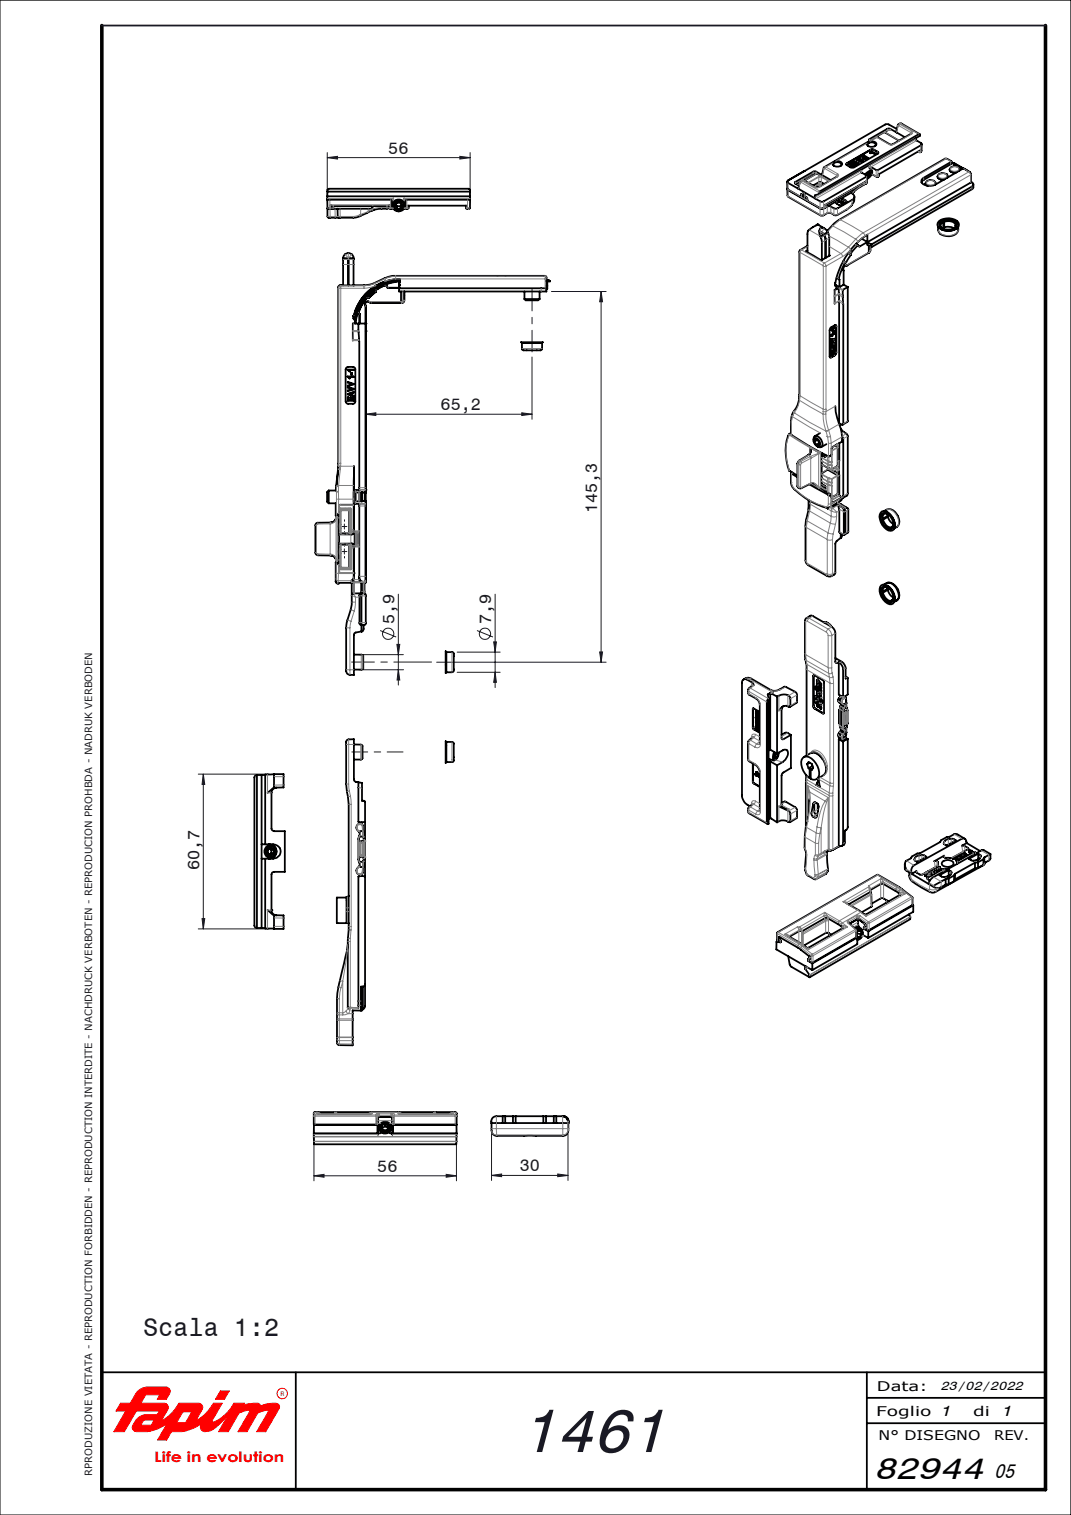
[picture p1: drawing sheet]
<svg xmlns="http://www.w3.org/2000/svg" width="210mm" height="297mm" viewBox="0 0 210 297" stroke-linecap="round" stroke-linejoin="round" font-family="sans-serif">
<defs><g id="words">
<text font-size="12.3" fill="#191924" x="101.9" y="284.7">1461</text>
<text font-size="6.1" x="171.3" y="289.9">82944</text>
<text font-size="4.9" fill="#191924" x="28" y="261.9">Scala 1:2</text>
<text font-size="4.1" x="194.9" y="289.8">05</text>
<g font-size="3.3" fill="#191924">
<text x="76.1" y="30.1">56</text>
<text x="86.4" y="80.4">65,2</text>
<text x="117.1" y="100.7" transform="rotate(-90 117.1 100.7)">145,3</text>
<text x="77.3" y="122.4" transform="rotate(-90 77.3 122.4)">5,9</text>
<text x="96.3" y="122.4" transform="rotate(-90 96.3 122.4)">7,9</text>
<text x="39.1" y="170.6" transform="rotate(-90 39.1 170.6)">60,7</text>
<text x="74" y="229.7">56</text>
<text x="101.9" y="229.6">30</text>
</g>
<g font-size="3">
<text x="184.3" y="277.6">1</text>
<text x="196.3" y="277.6">1</text>
</g>
<text font-size="2.8" fill="#f00" x="30.2" y="286.6">Life in evolution</text>
<g font-size="2.6">
<text x="171.9" y="272.6">Data:</text>
<text x="171.8" y="277.6">Foglio</text>
<text x="190.8" y="277.6">di</text>
<text x="172.3" y="282.3">N° DISEGNO</text>
<text x="194.9" y="282.3">REV.</text>
</g>
<text font-size="2.5" x="184.4" y="272.6">23/02/2022</text>
<text font-size="2" fill="#191924" x="18.1" y="289.3" transform="rotate(-90 18.1 289.3)">RPRODUZIONE VIETATA - REPRODUCTION FORBIDDEN - REPRODUCTION INTERDITE - NACHDRUCK VERBOTEN - REPRODUCION PROHBDA - NADRUK VERBODEN</text>
<text font-size="1.3" fill="#f00" x="55" y="273.6">R</text>
</g></defs>
<g fill="none" stroke="#f00" stroke-width=".2">
<path d="M23.6 275.1h1.9l1.1-1.8a2.85 2.85 0 0 1 2.4-1.4h3.5a.87 .87 0 0 1 .8 1.3l-.7 1.1h-1.8l.5-.9-2.7 .1-1 1.6h4.6a.84 .84 0 0 1 .7 1.3l-1.3 2.2a8.9 8.9 0 0 0 3.5-3.5h3.8a.84 .84 0 0 1 .7 1.3l-1.3 2.2a8.9 8.9 0 0 0 3.5-3.5h1.8l-1.9 3.3a.27 .27 0 0 0 0 .3 .27 .27 0 0 0 .3 .1 8.7 8.7 0 0 0 3.9-3.7h2.1l-.2 .4 1.3-.3a1.98 1.98 0 0 1 1.8 .1l.2 .3a4.9 4.9 0 0 1 3.5-.3l.2 .5-.1 .4-2.6 4.5h-1.8l2.3-3.9v-.3a3.1 3.1 0 0 0-2.1 .5l-2.1 3.7h-1.7l2.2-3.9v-.3a3.2 3.2 0 0 0-2.1 .5l-2 3.7h-1.9l1.8-3.3-1.2 1.3a4.8 4.8 0 0 1-3 1.9 .95 .95 0 0 1-1.1-.4 .95 .95 0 0 1 .1-1.1 6.9 6.9 0 0 1-4 1.6h-1.9l-.9 1.6h-1.8l1.9-3.2a6.9 6.9 0 0 1-4 1.6h-2a.89 .89 0 0 1-.8-1.3l.5-.7a2.66 2.66 0 0 1 2.4-1.4h1.8l.3-.2 .2-.4-.1-.1h-4.4l-2.3 4.1h-2.1l2.4-4.1h-1.9zM28.2 278.5l.1-.1h1.9l-.5 1h-2v-.1zM35.8 276.8h1.7l.1 .1-1.3 2h-1.7zM43.2 272.7h1.7l-.9 1.6h-1.7z"/>
<circle cx="55.3" cy="273.2" r="1.03"/>
</g>
<path d="M0 0h210v297h-210zM20 226v29" fill="none" stroke="#000" stroke-width=".2"/>
<path d="M20 269h185M58 269v23M170 279h35M170 274h35M170 269v23" fill="none" stroke="#000" stroke-width=".35"/>
<path d="M20 5v287h185v-287" fill="none" stroke="#000" stroke-width=".7"/>
<path d="M20 5h185" fill="none" stroke="#191924" stroke-width=".35"/>
<path d="M43.2 272.7l-.9 1.6h1.7l.9-1.6zM35.8 276.8h1.7l.1 .1-1.2 2h-1.8zM23.6 275.1l-.8 1.5h1.9l-2.4 4.1h2.1l2.3-4.1h4.4l.1 .2-.5 .5h-2.2l-.8 .3-1 .7-.8 1.4 .2 .6 .4 .3 2.5 .1 2.3-.7 1.5-.9-1.9 3.2h1.8l.9-1.6 2.6-.1 1.8-.6 1.5-.9-.2 .4v.5l.4 .5 .4 .2 1.1-.2 1.4-.9 2.1-2.2-1.8 3.3h1.9l2-3.7 1-.3a1.09 1.09 0 0 1 1.1-.1v.2l-2.2 3.9h1.7l2.1-3.7 1.3-.4 .7-.1 .1 .3-2.3 3.9h1.8l2.7-4.9-.1-.4-.5-.3-1.5 .1-1.6 .4-.2-.4-.3-.1h-1.4l-1.4 .4 .2-.4h-2.1a8.2 8.2 0 0 1-4 3.7l-.2-.1-.1-.3 2-3.3h-1.8l-.2 .4a8.9 8.9 0 0 1-3.3 3.1l1.4-2.4v-.5l-.3-.4-.3-.2h-4l-.2 .2a8.5 8.5 0 0 1-3.3 3.3l1.4-2.4v-.5l-.3-.4-.4-.2h-4.7l1-1.7h2.7l-.5 .9h1.8l.8-1.4-.1-.6-.5-.3-4-.1-.7 .2-.8 .3-.5 .5-1.3 2.2zM28.2 278.5l2-.1-.5 1h-2v-.1z" fill-rule="evenodd" fill="#f00"/>
<g fill="none" stroke="#191924" stroke-width=".2">
<path d="M64.2 30.9l2-.2v.5zM64.2 29.9v8.3M64.2 30.9h28M90.2 30.7l2 .2-2 .3zM92.2 29.9v8.3M108.1 57.1h10.8M117.9 57.1v72.7M117.9 57.1l.2 2.1h-.5zM104.3 70v12.2M71.7 81.2l2-.3v.6zM71.7 81.2h32.6M102.3 80.9l2 .3-2 .3z"/>
<path d="M67 108.1h1M67 103.2h1M67.5 102.7v1M67.5 107.6v1M78.1 116.5v17.8M97.1 116.5v18.3M70.4 128.3h8.7M70.4 131.3h8.7M74.5 123.6l3.2 1.3M77.8 126.3h.6l-.3 2zM78.1 131.3l.3 2h-.5zM85.6 129.8h33.3"/>
<path d="M89.6 127.8h8.5M89.6 131.8h8.5M93.5 123.6l3.2 1.3M96.8 125.8h.5l-.2 2zM97.1 131.8l.2 2h-.5zM117.6 127.8h.5l-.2 2zM38.9 151.8h13.8M39.9 151.8v30.3M39.9 151.8l.2 2h-.5zM38.9 182.1h13.8M39.6 180.1h.5l-.2 2zM61.6 230.5l1.9-.3v.6z"/>
<path d="M61.6 221.6v9.9M61.6 230.5h27.9M87.5 230.2l2 .3-2 .3zM89.5 221.6v9.9M96.4 230.4l2-.3v.6zM96.4 222.3v9.1M96.4 230.4h15M109.4 230.1l2 .3-2 .3zM111.4 222.3v9.1"/>
<circle cx="76.1" cy="124.3" r="1.1"/>
<circle cx="95.1" cy="124.3" r="1.1"/>
</g>
<path d="M104.3 56.7v12.3" fill="none" stroke="#191924" stroke-width=".2" stroke-dasharray="15.2 1.3 1.3 1.3" stroke-dashoffset="11"/>
<path d="M84.6 129.8h-15.7" fill="none" stroke="#191924" stroke-width=".2" stroke-dasharray="15.2 1.3 1.3 1.3" stroke-dashoffset="7.8"/>
<path d="M69 147.4h10" fill="none" stroke="#191924" stroke-width=".2" stroke-dasharray="15.2 1.3 1.3 1.3" stroke-dashoffset="12.1"/>
<path d="M66.5 108.1h-.3M66.5 103.2h-.3M67.5 107.1v-.3M67.5 109.1v.3M67.5 102.2v-.3M67.5 104.2v.3M68.5 108.1h.4M68.5 103.2h.4" fill="none" stroke="#191924" stroke-width=".2" stroke-dasharray="15.2 1.3 1.3 1.3"/>
<g fill="#191924">
<path d="M102.3 80.9l2 .3-2 .3zM71.7 81.2l2-.3v.6zM87.5 230.2l2 .3-2 .3zM61.6 230.5l1.9-.3v.6z"/>
<path d="M96.4 230.4l2-.3v.6zM109.4 230.1l2 .3-2 .3zM64.2 30.9l2-.2v.5zM90.2 30.7l2 .2-2 .3z"/>
<path d="M96.8 125.8h.5l-.2 2zM97.1 131.8l.2 2h-.5zM39.9 151.8l.2 2h-.5zM39.6 180.1h.5l-.2 2zM117.9 57.1l.2 2.1h-.5zM117.6 127.8h.5l-.2 2z"/>
<path d="M77.8 126.3h.6l-.3 2zM78.1 131.3l.3 2h-.5z"/>
</g>
<g fill="none" stroke="#000" stroke-width=".35">
<path d="M64.2 39.2h12.6M64.2 39.2v1.6h.8v-.5M64.2 38.5v.7M64.2 38.5h27.9M64.2 37.6v-.4l.3-.2h27.4l.2 .2v1.3M64.2 37.6h27.9M64.2 37.6v.9M76.8 39.2v1.6l-.1 .1M77.1 38.9l-.3 .3M79.2 38.9l.3 .3M79.5 39.2h12.7M79.5 39.2v1.6l.1 .1"/>
<path d="M92.1 38.5l.1 .7M92.2 39.2l-.1 1.6h-.7l-.1-.5M154.3 35.6l.1 1.4 .1 .2 2.6 1.5M154.4 37.1l.1 1.5 6.4 3.6 .5 .1 1-.6h.4l.9 .5h.4l1.9-1.1 .9-.7M154.4 37l.1 .3 6.4 3.6 .4 .1 .8-.5M155.9 36h.1M156 35.9l-.1 .1M156 36l.7 .4M156.6 37l3.3 2M156.7 36l-.4 .2M157.1 38.1l.1 .1v.5l-.1-.1zM157.2 38.7l.4 .2"/>
<path d="M157.6 37.8l.2 .1v1.1l-.2-.1zM157.8 39l.4 .3M157.8 33.5l-3.3 1.9M158.3 39.3h-.2l.1-.6 .1 .1v.5M158.3 39.3h.1M158.3 39.3l2.5 1.5h.7M159.4 34l.3-.1 .4 .1M159.4 34l-3.4 2M159.5 33.9l-.1 .1M159.9 36.7l-2.3-1.4h-.3l-.4 .2-.3 1.5M160.1 34l2.5 1.5M160.1 34l-2.4 1.4"/>
<path d="M160.3 36.3h.2M160.3 36.3l-.4 .4M160.4 36.2l-.1 .1M160.5 36.3l.3 .2M160.6 38l-.8 .3v.5l.1 .2M160.7 37.5l19.6-11.2 .1 .3-19.8 11.4zM161.6 36.1l-.9-.4-1.3 .7M162.9 35.3l-2.9-1.6-.4-.1-3.7 2.1-.1 .1 .2 .2M163.3 32a1.09 1.09 0 0 1 1.8 .2 1.14 1.14 0 0 1-1.8 0zM163.6 32.6l-.2-.4a.92 .92 0 0 1 1.6 0l-.2 .4M164 39.6l1-.6h.3l.7 .5-1 .7-.6-.1-.4-.2zM164.2 34.6l-3.6 2.1h-.7"/>
<path d="M164.5 39.5l.1-.1 .6 .4 .1-.2h.1M164.5 39.5l.8 .5M164.5 39.5l.8 .4M165.3 39.9v.1M165.4 39.6v.3M165.4 39.9l-.1 .1M165.4 39.6l-.1 .2M165.4 39.9h-.1M165.9 32.1l4.9-2.8h.5l.9 .6v.2l-4.9 2.8-.5-.1-.9-.5zM166 39.6l-.6-.4h-.3l-1.1 .6M166.4 32l1 .7M166.4 32l1 .6"/>
<path d="M167.2 37.8l-.1 .2M167.2 31.7l-.5 .4M167.2 31.7l-.2-.1-.6 .4M167.2 31.7l-.6 .3 .3 .2 .5-.3 .1 .1M167.3 37.6a.36 .36 0 0 0-.2 .3 .36 .36 0 0 0 .3 .3l.1 .5-.2 .4-3.2 1.8-.6-.1-.7-.4-.6 .1M167.3 37.6l-5.1 2.9M167.3 31.5l.7-.3 .3 .1v.2l.5 .1v.1l-.5 .4M167.3 31.5l1 .7M167.3 31.5l1 .6M167.4 32.6v.1M167.4 37.6l-.2 .3M167.4 37l-5.7 3.2"/>
<path d="M167.4 37v.5l-.1 .1M167.4 37h.1M167.5 38.6v.9l-.6 .9M167.5 32l-.4 .3M167.5 32l-.5 .3 .4 .2 .6-.4 .1 .1M168 31.7a.42 .42 0 0 1 .7 0l-.4 .3zM168.1 32.2l-.7 .5M168.1 32.2l-.7 .4M168.1 31.4l-.6 .1 .4 .2 .2-.2M168.1 31.4v.1M168.1 31.4l-.5 .1M168.1 31.4h.1"/>
<path d="M168.3 32.1v.1M168.3 31.4v.1M168.5 30.8l.6 .9M168.5 30.8l.6 .8M168.5 30.8l1.5 .3M168.6 31.7l-.6 .1M168.6 31.7l.1 .1M168.6 31.6v.1M168.6 30.9l.7 .1-.4 .2zM168.7 31l.5 .1M168.8 31.7l-.5 .5M168.9 33.4v.4l1 .6 .1 .2-8.6 4.9h-.5l-1-.5"/>
<path d="M169.1 31.6v.1M169.1 30.4l1 .7M169.1 30.4l1 .6M169.1 30.4h.2l1 .6M169.2 31.6l-.1 .1M169.2 31.6h-.1M169.4 31.2l-.3 .2M169.4 31.2l.4 .1M169.4 31.1l.4 .1M169.4 31.1l-.4 .2 .2 .3M169.4 31.1v.1M169.5 35.8l-.1 .4-2.1 1.4"/>
<path d="M169.5 36h.1M169.5 35.7l-2 1.3M169.8 31.2v.1M169.9 35.5l-8.3 4.8M169.9 34.4l.6-.5 .4-.1a.91 .91 0 0 1-.6 1.1l-.3 .2M170 31.1l-.2 .2M170 31.1l-.2 .1M170 34.5v1.3l-.3 .3-.2-.1M170 28.1l.1-.1a1.24 1.24 0 0 1 1.7 .1 1.01 1.01 0 0 1-.7 .8 1.01 1.01 0 0 1-1-.4zM170 34.4l.4 .3M170.1 31v.1M170.3 31l-.2 .1"/>
<path d="M170.3 31h-.2M170.3 28.7l-.2-.3a.92 .92 0 0 1 1.6 0l-.2 .3M170.4 32.8l.6 .6M170.4 34.7l-.4 .2M170.5 27.6h.1M170.5 27.5v.1M170.6 34l.2 .2M170.6 29.9l.1 .2M170.6 29.9h.1M170.6 29.6v.3M170.6 29.6l1.1 .5M170.6 29.6v.1"/>
<path d="M170.7 29.9v.2M170.8 34.2l-.4 .5M170.8 34.2l-.1-.3-.6 .3-.1 .3M170.8 29.8l-.1 .3M170.8 29.7l-.1 .2M170.8 29.8l.8 .5M170.8 29.7l.8 .5M170.8 29.7v.1M171 34.1l.9 .6 .3-.1M171 33.9v-.5a1.05 1.05 0 0 0-1.1 .5l-.3 .3M171.6 30.2v.1M171.7 30.1l-.1 .2"/>
<path d="M171.7 30.1l-.1 .1M172.2 30l-.9-.6-.5-.1-4.9 2.9M172.2 34.6h.1M172.3 34.2l-.1 .4M173.5 25.9v.1l2.8 1.6M174.3 25.5l-.3 .1-3.5 2M175.8 26l.3-1.6 .5-.2 3.7 2.1M175.9 25.3l-1.8-1-.5 .1-19.2 11.1v.3l2.2 1.2M177.4 26.9l-2.8-1.6-.4-.1-3.8 2.1v.1l.1 .2M178.7 26.2l-4 2.2-2.6-1.5h-.4l-10.1 5.8-.4 1.5 .1 .2M179.6 27.1l.1 .4 1 .6v.3l-8.6 5-1.7-.9M180.5 29.4l-8.3 4.8"/>
<path d="M180.7 28.3v1.3l-.3 .3-.4-.2M181.5 35.9l.2 .5M181.7 35.6l-.2 .3 .4 .5M183.2 35.5l-1-.2-.4 .2M183.2 35.5h.1M183.3 35.6l.2 .3-.1 .3M183.5 35.9l-.1 .3M183.8 34.6v.1a.99 .99 0 0 0 1.3 .5M184 34.2l-.2 .4a1.08 1.08 0 0 0 1.5 .5M185.5 34.1l-.5-.2-.9 .2M185.6 34.1h.1M185.6 34.2l.2 .4-.1 .3"/>
<path d="M185.8 34.6v.2M186.2 33.2v.1a.9 .9 0 0 0 1.2 .6M186.4 32.9l-.2 .3a1.16 1.16 0 0 0 1.4 .6M186.5 32v-.4l-.9-.5h-.3l-20.7 12a8.4 8.4 0 0 0-2.4 2.2M186.5 31.6l-.1 .2-5.3 3.1a.7 .7 0 0 0-.4 .5 .7 .7 0 0 0 .3 .7 2.68 2.68 0 0 0 2.4 .1M186.5 32l-5.4 3.3-.4 .5M186.5 32h.7l2.5 1.5M186.9 32l1.9 1.1M187 32l1.8 1.1M187.9 32.7l-.9-.1-.6 .2M187.9 32.8h.1M188 32.9l.2 .3-.1 .3"/>
<path d="M188.2 33.2l-.1 .2M190 33.7h.1M190.1 33.7l.3 .5v1.5M190.1 33.7l-1-.6h-.4l-5.3 3.1M190.4 35.7l-20.3 11.8 .8 .4M190.4 35.7a.48 .48 0 0 1 .5 .3 .48 .48 0 0 1-.3 .6l-19.7 11.3M190.9 36.2v.6l-.3 .3-19.7 11.4M64.8 40.2l.1 .1h11.4l.2-.1M65.1 40.4l-.1 .5M65.1 40.4h.2M65.1 40.3v.1M65.3 40.8l.3 .1"/>
<path d="M65.6 40.9h.6M65.6 40.9h-1.4l.1 1.7 2.2 .1M66.2 40.9v1.6l.3 .2M66.7 55.9h4.7M66.7 55.9l-.4 .3v35.8M67 55.9h.1M67.3 50.6v5.3M67.3 50.6a1.02 1.02 0 0 1 1-1 1.02 1.02 0 0 1 1 1M67.3 50.8h2M67.3 50.6h2M68.3 50.6v5.3M68.3 50.6h.1"/>
<path d="M69.3 50.6v5.3M69.3 55.9h.1M71.6 59.9l.1 36.1M71.7 59.9v54.2l-.2 .2M72.4 58.4l-.2-.1a5.5 5.5 0 0 0-1.8 3.2l.1 .1M72.4 58.3l-.2-.1a5.8 5.8 0 0 0-1.9 3.3l.2 .1M72.4 58.3v.1M73.1 40.4l-.1 .5h-6.8M73.3 41.2l-.3 .1M73.7 57.2l-1.3 1.1M73.7 57.2h.1M73.7 56h.1"/>
<path d="M73.7 56a9.2 9.2 0 0 0-4.3 5.8M73.7 57.2l-1.3 1.2M75.5 54.5l-2.5 1.2-1.6 .2M75.5 54.5l1.5-.4h29.6a.37 .37 0 0 1 .4 0 .37 .37 0 0 1 .1 .4v2.6h-28.9v-.6h28.9M75.9 40.4l.2-.1v.5l-.1 .1a7.3 7.3 0 0 0-3.5 .5l-2.8 1.2-3.2 .1M76.1 40.8h.1M76.2 56.4l-.3-.1-.1-.4h-.3l-1.8 .9v.4M76.2 40.3l.1 .5 .4 .1M76.7 40.9h.4M76.9 40.1v.1M77.6 40.1l.2 .4M77.8 40.5h.7"/>
<path d="M77.8 41h.7M77.8 41l-.3-.6 .3-.6h.7l.4 .6-.4 .6M77.8 40.5v.5M78.2 55a9.3 9.3 0 0 0-8.7 7.8M78.2 55.1a9.3 9.3 0 0 0-8.6 7.9M78.2 55a9.4 9.4 0 0 0-8.6 7.8M78.2 56.4v-1.2a9.3 9.3 0 0 0-8.5 8.1M78.2 55.1a9.4 9.4 0 0 0-8.6 8M78.2 54.7a9.2 9.2 0 0 0-8.8 7.1M78.2 56.4h.1M78.2 55.9h.1M78.2 55.3h.1"/>
<path d="M78.2 55.1h.1M78.2 55h.1M78.3 54.7l-.1 .2a9.4 9.4 0 0 0-8.7 7.6M78.3 54.7h-.8a8.7 8.7 0 0 0-3.8 1.3M78.3 54.7h.1M78.3 56.4h-2.3l-.3-.4-.2-.1-1.7 .9-.1 .4M78.3 56.4h.1M78.3 55.9h.1M78.3 55.3h.1M78.3 54.7v1.7M78.5 40.5v.5M78.6 57.1l.1 2.3"/>
<path d="M78.7 59.4h-5.9a.79 .79 0 0 0-1.2 0v.5M78.7 59.4h.1M78.7 40.1l-.2 .4M79.2 40.9h.4M79.3 57.1v1.8a.48 .48 0 0 1-.5 .5h-6a.75 .75 0 0 0-1.2 .1l.1 .4M79.4 40.1v.1M79.9 40.3h11.7M80.1 40.3v.5l-.5 .1M102.8 58.6h3M102.8 58.6a.72 .72 0 0 0 .9 .3h1.8l.3-.3M102.8 57.1v1.5M105.8 57.1v1.5"/>
<path d="M107.1 56.1h.2M107.1 54.9h.4v.1M107.1 55h.6v.1M107.1 55.1h.7v.1h-.7M107.3 55.2v1.4h-.2M158.3 48.2l-1.4 .8-.2 .2v28.2a5.2 5.2 0 0 1-1 3.2M158.3 49.1l-.3 .2 3 1.7 1.7-.9h-.1M160.3 44l-.2 .2a2.83 2.83 0 0 0-1.8 1.5v3.8M160.3 44h.1M160.3 44l1.3 .8M160.8 46.3l.1 .2M160.9 45.5l.1 .1"/>
<path d="M160.9 46.5l.2 .8v3.7M161 45.5l.6 .4M161 45.6h.1M161 45.6l.2 .1M161.1 45.6l.4 .3M161.5 40.3h.1M161.5 40.7v.1M161.5 45.9l-.7 .4M161.5 45.9l.1 .2M161.6 45.9l.1 .2M161.6 40.3l-.1 .5M161.6 46.1l.3 .7v3.8"/>
<path d="M161.6 46.1l-.7 .4M161.7 46.1l.2 .6v3.8M162.1 40.5l-.1 .1M162.2 40.5h-.1M162.3 45.5a1.1 1.1 0 0 0-1.5-.7 1.52 1.52 0 0 0 0 1.5M162.3 45.5l-.7 .4M162.3 45.5l.1 .1M162.3 45.1l-.2 .2M162.4 45.6l.2 .8v3.6M162.4 45.6l-.7 .5M163.7 56.8l.8-.4v26.6M163.7 56.8v2.8"/>
<path d="M163.8 55.8l.8 .5M163.8 55.9h.1M163.9 55.9l.1 .7-.3 .2M164 54.5l.5 .3M165.4 51.1l.5 .3M165.4 55.8l-.8 .5M165.4 55.8l.8 .5M165.9 51.4l-.2 .1-.4 .8-.8 2.3 .1 .2v1.5M166 52.1a.7 .7 0 0 0-.6 1v2.7M166 52.1h.1M166.2 56.3l-1 .5 .1 26.3-.1 .2-.6-.3M166.2 56.3v26.3l-1 .7"/>
<path d="M166.4 49.6l.5 .3M166.9 40.3v.1M166.9 49.9l-1 1.5M167.8 47.8l.5 .3M168.3 48.2l-.1-.1-.9 .9a.82 .82 0 0 0-.5 .9h.1M168.9 46.8h.2M169.1 46.8l1 .6-1.5 .9-.3-.1M169.1 46.7v.1M170.3 49.6l-4.3 2.5M170.4 48.2l-.1 1.4M170.4 48.2v1.3l-.1 .1M170.7 48.4v.7l-.4 .5"/>
<path d="M170.9 48.5l-.8-.5v-2a14.5 14.5 0 0 0-6.3 10l.1-.1M170.9 47.9v.6M183.9 44.5v.5M184 45v.4a2.45 2.45 0 0 0 3.7 .1l.2-.5M184.1 43.4a2.91 2.91 0 0 1 3.8 .2 .89 .89 0 0 1-.5 1.3 3.1 3.1 0 0 1-3.5-.5l-.1-.3zM184.4 44.9a3.1 3.1 0 0 0 3 0M184.5 43.4a2.48 2.48 0 0 1 3.1 .3 .87 .87 0 0 1-.7 1.1 2.29 2.29 0 0 1-2.6-.5v-.6zM185 43.5a.67 .67 0 0 0-.6 .6 .67 .67 0 0 0 .3 .7l.3-.1M185 43.5v1.2M185.1 43.5a1.79 1.79 0 0 1 2.3 .6v.1M185.1 43.5h-.1M185.1 44.6l-.1 .1"/>
<path d="M185.1 43.5v1.1M187.4 44.2v.2l-.3 .4-.6-.3-.7-.1-.7 .2M187.4 44.2v.2M187.9 44.5v.5M67.8 72.2l.4-.3h1a.48 .48 0 0 1 .5 .5v6.3a.48 .48 0 0 1-.5 .5l-1.1-.1-.3-.4zM68.2 72.5h1.1v.1h-.9l.2 .2h-.1zM68.2 73.8h1.1v.1h-.9l.1 .1v.2zM68.2 75.8l1.1 .4v.1l-1.1 .4v-.2l1-.2-1-.3zM68.2 74.9l1.1 .4-1.1 .4v-.1l1-.3-1-.3zM68.2 77.9h.1v.6h.4v-.6h.1v.6h.4v-.6h.1v.7h-1.1zM68.2 77.2l1.1-.4v.2l-.3 .1v.4l.3 .2-1.1-.4zM68.3 77.3l.6-.2v.3z"/>
<path d="M68.9 73.1h.1v.3h-.1zM69.3 61.9h.1M69.3 61.9v.6h.2l.2 .9M69.4 61.8l-.1 .1M70.4 63.4l-.1 .1v1.5l.1 1.9v29.1M70.5 61.6v1.8M71.7 63.4h.1M71.7 63.4h-2.5v3.4M71.7 64.9h.1M102.3 67.2v1.3l.3 .2h3.4l.3-.3v-1.2M102.3 67.2h4M102.3 67.2l-.1-.1h4.2l-.1 .1"/>
<path d="M162.8 64.6l.1 .1M162.8 65.7l.1 .1M162.8 64.6h.1M162.9 64.2l.8-.4a.21 .21 0 0 1 .2-.1 .21 .21 0 0 1 .1 .3v5.2l-.2 .4-.8 .5a.21 .21 0 0 1-.2 0 .21 .21 0 0 1-.1-.3v-5.1zM162.9 66.6v.1M162.9 67.1v.2M162.9 67.3v.2M162.9 67.9v.2M162.9 68.5v.1M162.9 69v.6M162.9 69h.1M162.9 66.6h.1"/>
<path d="M162.9 67.1v.1M162.9 67.3v.1M162.9 67.9v.1M162.9 68.5h.1M162.9 64.7l.2 .1M162.9 65.8l.2 .1M162.9 64.6v.1M162.9 65.8h.1M162.9 67.2v.1M162.9 67.4v.1M162.9 68v.1M163 69h-.1"/>
<path d="M163 69v.5l.3-.2M163.1 64.8h.1M163.1 65.9h.1M163.1 68.4l.3-.2v.2l-.4 .1zM163.1 64.6h.1M163.1 64.6l.1 .1-.1 .1M163.1 65.7l.1 .2h-.1M163.1 65.7v.1M163.2 68.8h.2M163.2 68.8v.5M163.2 69.3l-.2 .1M163.2 69.3h.1"/>
<path d="M163.2 68.8l.1 .1M163.3 68.9v.4M163.3 64.8l.1 .4M163.3 68.2v.2M163.3 64.8l.1 .1M163.3 68.4h-.2M163.3 68.4h.1M163.4 68.8v.4l.3-.1M163.4 68.8l-.1 .1M163.4 64.9v.3M163.5 67.4l-.6 .5M163.5 68.3h.3"/>
<path d="M163.5 66.6l-.6 .5M163.5 64.8h-.2M163.5 64.8l-.1 .4M163.5 64.8l-.1 .1M163.5 66.6l.2-.1-.8 .7M163.5 67.4l.2-.1-.8 .7M163.5 66.6l-.6 .1M163.5 67.4l-.6 .1M163.6 68.6v.5M163.6 69.1l-.2 .1M163.6 68.6h.2M163.6 68.6h.1"/>
<path d="M163.6 69.1h.1M163.7 68.6v.5M163.8 64.2l-.7 .4M163.8 65.3l-.7 .4M163.8 66.4l-.9 .9M163.8 67.2l-.9 .9M163.8 67.7l-.3 .3v.4l.3-.1M163.8 68.3v.1l-.9 .2M163.8 68.6v.5l-.9 .5M163.8 64.2l-1 .4M163.8 65.3l-1 .4M163.8 67.2l-.9 .1"/>
<path d="M163.8 67.7l-.9 .8M163.8 66.4l-.9 .2M163.8 64.2l-.9 .4M163.8 65.3l-.9 .5M163.8 67.2l-.9 .2M163.8 68.6h-.1M163.8 79.6a13 13 0 0 0 1.1 4.4l.2 2.6-2 1.2v1.4l-.4 .2M163.9 63.7v5.4l-.2 .5-1 .5M64.5 96.2a1.24 1.24 0 0 0-.4 1.3v.9l.4 .3M64.5 96.2v2.5M64.5 98.7h1.4M64.5 96.2h1.4"/>
<path d="M65.8 98.7v2.4M65.9 95.4l-.1 .8M66.3 91.9l-.4 3.5M66.4 91.4l-.4 4M66.5 99.7l2.3 .1v4.5l1.3 .1v2.6l-1.3 .1v4.5l-2.3-.1zM66.5 99.8v.1l.1-.1M66.6 99.7h.1M66.6 99.8l.1 .1M67.7 99.7v.1M68.4 99.8h.1M68.4 99.8v.2M68.4 99.8h.3"/>
<path d="M68.4 99.8h-1.8M68.7 99.8h-.1M68.7 99.8l.1 .1M68.8 99.9h-.1M68.8 99.9v4.5M69.4 99h-2.8l-.1 .1v1.9M69.4 96.4v2.1zM69.8 96.6v1.7M70.4 96.6v1.7M70.4 98.8h-.8l-.2-.3v5.8v-5.3M70.4 96l-.8 .1-.2 .2v-4.9v7.6M70.4 98.8v14.4"/>
<path d="M70.4 96h.1M70.4 98.8h.1M70.9 96.6v1.7M71 96.6h.1M71 96.6v1.6M71 98.2h.5M71.5 96.6v1.7h.2l-.1 15.6M71.5 96.6h.1M71.7 96v.6h-2.1a1.59 1.59 0 0 0 0 1.6h1.4M71.7 96h.1M154.7 92.1l.1 .2M154.8 92.3l1.6 .9"/>
<path d="M154.8 92.2v.1M154.9 85l-.2 .2a9 9 0 0 0 0 6.9M154.9 85h.2M155.1 94.4a1.98 1.98 0 0 0 .7 1.6M155.1 92.8h.1M155.1 94.4l.1 .2M155.1 84.9l-.1 .1M155.1 92.8v1.6M155.2 92.8h.1M155.2 92.8l1.2 .8M155.3 81.4h.1M155.3 81.4l-.2 2.2 .1 1.7 3.5 2.2 3.8 2 .3-.1 .2-.3"/>
<path d="M155.4 92.6l-.3 .2M155.6 80.6l-.3 .8M155.8 96a11.8 11.8 0 0 0 6.7 3.5l2.2-1.2M156.4 95.3h.1M158.5 89.2l-1.8 1.1-.3 .4v4.6M158.5 89.2h.1M158.5 98v1.8M158.7 98.1l-.2 1.8-.6 3 .1 7.2 .5 .7 3.7 2.1a1.33 1.33 0 0 0 1.6-.5v-5.9l.2-.4 .9-.7M158.7 95l4.3 2.4M158.8 89l-.3 .2M158.8 88.9l-.3 .3M158.8 88.9a1.14 1.14 0 0 0 0-1.1l.1 .7-.1 .5"/>
<path d="M158.8 88.9v.1M159 94.8l-2.1 1-.5-.3v-.2M159 94.8l.2-.1 .5 .2M159.1 87.9l-.2 .7M159.5 86.3l.1-.6 .2-.2a1.48 1.48 0 0 1 1.3 2.1 .79 .79 0 0 1-.9-.1M159.6 86l.2-.1a1.09 1.09 0 0 1 .8 1.7 1.19 1.19 0 0 1-1-1.6zM159.7 86.6l.3 .6M160.3 86.2l-.5-.1-.1 .5M160.3 86.2l.4 .7M160.3 86.2l-.6 .4M160.7 86.9l-.2 .4-.5-.1M160.7 86.9l-.7 .3"/>
<path d="M160.8 84.9l-1 .6M160.8 95.7l2.1 1.2 .2 .4v1.3l2-1.1M161.1 91l1.2 .7 .8 .3 1.2-.7M161.1 88.8v6.7l-.6 .2-1.5-.9 1.6 .9M161.1 89.2l.7 .4 .1-.4M161.1 94.9l.8 .4v1M161.1 95.3l.8 .4M162.1 87.1l-1.1 .6M162.3 92.1l1.9 1.1M162.4 99.5l-.1 .3v-.2M162.5 91.9l1.4 .9 .4 .5M162.5 92l.1-.1-1.5 .9"/>
<path d="M162.7 91.9l.3 .1 .3-.1M163.6 92.2l.9 .8 .1 4.2 .5 .3M163.9 87.3h.1M163.9 87.3l.3 .4M164 87.1l.1 .1M164 87.2l.3 .5M164.1 98.6v.3l-1.1 .6-.2-.1M164.1 98.9l1.3 .8 .3 .4 .1 4.5-.4 .3M164.2 93.2h.1M164.2 93.2l.1 .1M164.2 98.6l1.9 1M164.2 87.7h.1"/>
<path d="M164.2 87.7l.1 .1M164.3 91.3h.1M164.3 96.9l-1.2 .6M164.3 87.8h.1M164.3 93.3h.1M164.3 96.8h.1M164.3 96.8v.1M164.3 87.7v3.6M164.3 93.3v3.5M164.3 99l.3 .9v4.4l.8 .6M164.5 83h.1M164.5 90.4v2.6"/>
<path d="M164.6 86.9v3.5l-.3 .2M164.6 83v.4M164.9 84.1l.4 .5 .7 .5 .2 .3v11.3l-.1 .5-.9 .4M165.1 85.5l.2 .5v11.3l-.1 .3h-.1M165.1 97.5l-.1 .5-.3 .2M165.4 99.7v5.2M165.7 99.5l.5 .1 .1 .2v4.5l-.6 .5M173.8 99.9a1.81 1.81 0 0 1 2.3 1.4 1.53 1.53 0 0 1-.8 2.3M173.8 99.9l-.4 .3M64.9 108.9a.84 .84 0 0 1 1 .9v.1M64.9 108.9a.97 .97 0 0 1 1 .8M64.9 102.4l-2.6 .1a.48 .48 0 0 0-.5 .5l.1 5.6 .4 .3h2.6"/>
<path d="M65.8 110.2v3.8M65.8 113.9v.1a.46 .46 0 0 0 .6 .4v-.1h2.8v-.1h1.8l.1 .1M65.9 101.6a1.08 1.08 0 0 1-1 .8M65.9 113.5l-.1 .5M65.9 109.9h.1M65.9 110.3l.5 .4M65.9 110.3h.1M65.9 110.3l-.1-.1 .7 .1M65.9 110.3h.6M66 101.3l-.1 .2a.85 .85 0 0 1-1 .9M66 101.3h.5v.2M66 101h.1"/>
<path d="M66 101l-.2 .1M66 101h.5M66 101.3h.1M66.4 100.6l-.4 .4M66.4 110.2h.1M66.5 110.3v1.9l.1 .2h2.8M66.5 101.1h.1M66.5 101l-.7 .1M66.5 109.8v.2h-.6v-.1M66.5 102.7l-.1 .3 .1 .7M66.5 107.6l-.1 .3 .1 .7M66.5 109.2v.1"/>
<path d="M66.5 104.6l2.9 .1M66.5 104.4l.4 .1h1.8l.1-.1M66.5 102.1h.1M66.6 111.5l-.1-.1v.2M66.7 104.5l.1 .1M66.7 106.8h.1M66.7 104.5h.1M66.8 106.7l-.1 .1M67.5 104.5l.2 .1M67.7 111.5v.1M67.7 106.7l-.2 .1M68.4 106.9h.1"/>
<path d="M68.4 104.4h.1M68.4 100.1h.1M68.4 106.8v.1M68.4 104.4v.1M68.4 104.5h.1M68.4 106.8h.1M68.4 111.2h.1M68.4 100v.1M68.4 100h.1M68.4 111.3h.1M68.4 111.2v.1M68.4 111.5h.1"/>
<path d="M68.4 106.8l.4 .1M68.4 106.8h-1.8l-.1 .1M68.4 104.5v.1M68.4 106.7v.1M68.4 111.5v.1M68.4 100.1v4.3M68.4 106.9v4.3M68.4 111.3v.3M68.7 111.4l.1 .1M68.8 111.5h-.2M68.8 104.4v.3M68.8 106.7v.2"/>
<path d="M68.8 106.4l.6 .3M68.8 106.9v4.6M69 114.3v3.7a9.9 9.9 0 0 1-.9 3.6l-.2 1.5v8.4a.76 .76 0 0 0 .7 .8h.8v-7.9l.3-.4 1.2-.2M69 104.3v.4M69 106.7v.3M69.2 107h.1M69.4 104.7l-.6 .2M69.4 104.7h.1v1.9l-.1 .1M69.4 112.4h.1M69.4 112.4v-5.4v6.5l-.1 .4-.4 .2M69.4 112.4v.5a.93 .93 0 0 1-.5 .9M69.4 106.7h-2.9"/>
<path d="M69.4 116.3l-.3 .1-.1 .3M69.4 114.2v2.1M69.8 104.3v2.7M70.4 113.2a.7 .7 0 0 0 .5 .7M70.4 113.2v.2a.61 .61 0 0 0 .5 .7M70.9 116.3v6.3M70.9 116.3a.39 .39 0 0 0-.4 .5v5.3a.39 .39 0 0 0 .4 .5M70.9 116.3h.1M70.9 116.3h.4a.41 .41 0 0 1 .4 .5v5.3a.39 .39 0 0 1-.4 .5h-.4M70.9 114.2v2.1M70.9 116.3h-1.5M71.1 114.3h.1"/>
<path d="M71.1 114.3h.4M71.5 114.3v2.1M71.5 114.3h.1M164.9 104.6v.8M165.2 104.7l-.3 .7M172.7 100.5a.97 .97 0 0 1 1.4 0 2.99 2.99 0 0 1 1.2 3.3 1.2 1.2 0 0 1-1.9-.4 2.62 2.62 0 0 1-.7-2.9zM172.8 114.8a1.86 1.86 0 0 1 2.3 1.2 2.11 2.11 0 0 1 0 2.3 1.81 1.81 0 0 1-2.2-1.3 2.03 2.03 0 0 1-.1-2.2zM172.9 115.2a.83 .83 0 0 1 1.3 .1 2.23 2.23 0 0 1 .8 2.6 .83 .83 0 0 1-1.3-.1 2.26 2.26 0 0 1-.8-2.6zM172.9 100.7a1.43 1.43 0 0 1 2 1.1 1.47 1.47 0 0 1-.2 1.9 2.15 2.15 0 0 1-1.8-3zM173.1 116v.2M173.1 101.7v.2M173.1 101.9a1.57 1.57 0 0 0 1.8 1.4"/>
<path d="M173.8 114.3a2.01 2.01 0 0 1 2.5 1.9 1.28 1.28 0 0 1-.5 1.5M173.8 114.3a1.79 1.79 0 0 1 2.1 1.4 1.6 1.6 0 0 1-.1 2M173.8 114.3l-.4 .3M174 100.4a3.1 3.1 0 0 1 1.5 2.6M174 114.8a3.2 3.2 0 0 1 1.5 2.6M174 115.4v-.3h-.1a.7 .7 0 0 0-.8 .9M174 115.4l.1 .2M174 115.4l-.9 .6M174.1 101.1l-.1-.3a.64 .64 0 0 0-.8 .1 .64 .64 0 0 0-.1 .8M174.1 101.1v.2M174.1 115.6l.4 1 .7 .6-.2 .4-.2 .1a1.43 1.43 0 0 1-1.6-1.2l-.1-.3M174.1 101.1l-1 .6"/>
<path d="M174.1 115.6l-1 .6M174.1 101.3l.5 1 .6 .5-.1 .3-.2 .2M174.1 101.3l-1 .6M175 103.2l-.1 .1M175 117.6l-.2 .1M175.8 117.7l-.5 .3M69.4 128.3l1.6 .1 .2 .1v.7a3.4 3.4 0 0 1-.1 2l-1.7 .1M70.9 122.6h.1M70.9 123.8h.1M70.9 122.6v1.2M71.3 122.6v.8l-.4 .4M87.5 127.8h1.3l.2 .3v3.2"/>
<path d="M87.5 127.8v4M87.5 127.8l-.1-.1v4.2l.1-.1M89 131.4v.2l-.4 .2h-1.1M145.8 133.2a1.24 1.24 0 0 1 1.5-.2l4 2.3M147.5 134.3l-.7 .7-.2 .8 .3 .4 1.7 1 .3 .6v8.1M147.5 134.3h.1M147.7 138.8v3.9l.1 .2 1.2 .7M147.8 134.4l-.3-.6-1-.5a.65 .65 0 0 0-.7-.1 .65 .65 0 0 0-.3 .7v22a2.43 2.43 0 0 0 1.5 2.1M148.2 139.4l.1 .8 .4 .2 .2-.1M148.2 139.4l.7 .5M148.3 139.9v-.3l.5 .3v.3M148.3 139.9v.2"/>
<path d="M148.3 140h.1M148.3 139.7v.2M148.3 139.9h.1M148.3 139.7v.1M148.3 139.8v.1M148.4 140l.1 .1M148.4 139.9v.1M148.4 139.9l-.1 .1M148.4 140h-.1M148.9 139.9v.4M149 139.6l-1.3-.8-.1 .1v3.8l.2 .3 1.2 .6M150.6 137.1l.1-.1v24.5h-.2l-.1-.1v-23.9z"/>
<path d="M151 135.9l1.4 .7M151 135.9l-.5 .2 .2 .9M151 135.9v11.1M151.1 135.3l.5 .5M151.3 135.4a2.56 2.56 0 0 0 2.5-.8l2.3 1.2 .2 .4-.1 1.6M152.4 136.6a1.69 1.69 0 0 1 2.6 .2l-.1 1.8-.6-.2h-.5l-.5 .2-.6 .7M152.4 136.6v11.1M153.2 139l.1 5.8 .3 .1 1.5-.8M153.2 139h.1M153.6 138.4l-.4 .6M156.2 137.8l-1.3 .8M158.2 121.1l-.4 .5v7.1l.4 1.9v17.5"/>
<path d="M158.2 121.2l.9-.6 4 2.3M159.5 132.4h.2l1.7 .9 .2 .3v6.2l-.1 .1-1.9-1.1-.1-.2zM159.6 132.4v6.1l.1 .3 1.9 1M159.7 136.6l.2-.1 .3 .3M159.8 134.7l.1-.1 .3 .3M159.8 134.7v.2l.3 .3M159.8 134.7l.3 .2M160 137.1l.2 .4M160.1 136.8l-.3-.2h-.1v.7l.7 1.3M160.1 134.9v.3M160.1 136.8v.3M160.2 136.8v.9l-.3-.3v-.4l.2 .1"/>
<path d="M160.2 134.9v.5l.5 .8-.5-.4v.7l.5 .8-.4-.4h-.1M160.2 134.3v.4l.5 1-.5-.6 .1-.1 .3 .5M160.2 134.3h.1M160.2 134.9h-.1M160.2 135.2h-.1M160.2 136.8h-.1M160.2 137.1h-.1M160.2 133.3l.2-.1 .6 .9M160.2 136.9h.2M160.2 133.8v.1M160.4 137.3h.1M160.4 137.3v.7"/>
<path d="M160.4 138.6v-.3l.5 .7M160.4 138l.5 .7M160.4 136.2l.3 .4v.3l-.3-.4M160.4 136.2h.1M160.4 137.3l.1 .6 .3 .5h.1v-.6l-.2-.6 .5 .6M160.4 136.2v.3M160.4 135.7l-.2 .1M160.4 134.1v-.4l.5 .7M160.4 134.7v-.4l.5 .7M160.4 134.1l.5 .6M160.4 134.7l.5 .6M160.5 134.4v.2"/>
<path d="M160.5 133.8v.2M160.5 137.9v.1M160.5 137.8v.1M160.5 138.4l-.1 .2M160.5 137.9l-.1 .1M160.5 136.4l-.1 .1M160.5 136.3v.1M160.5 136.4l.2 .3M160.5 134.6l.5 .7M160.5 134l.5 .7M160.5 134l-.1 .1M160.5 134.6l-.1 .1"/>
<path d="M160.6 137.5l.2 .5zM160.7 137.7l.1 .2M160.8 138h.1M160.8 137.9h.1M160.9 134.1l-.7-.8v1.1v-.1M160.9 135.6l-.4-.5 .2 .3a.54 .54 0 0 1 .1 .8l-.1-.1 .2 1.1M160.9 134.1v.3M160.9 134.7v.3M160.9 135.3v.3M160.9 138.7v.3M160.9 137.2l.3 .3M161 137.5v.8l-.1 .1 .1 .2"/>
<path d="M161 135.6v.4a.28 .28 0 0 0 0 .5v.6M161 134.1l-.1 .3M161 134.7l-.1 .3M161 135.3l-.1 .3M161 138.6l-.1 .4M161 137.1l.3 .3M161 134.1h-.1M161 134.7h-.1M161 135.3h-.1M161 137.1l-.1 .1M161 138.6l-.1 .1M161.2 137.5v.3"/>
<path d="M161.3 137.4l-.1 .4M161.3 137.4l-.1 .1M161.5 122h.6M162.1 122l.2 .1M162.3 122.1l.5 .3 .3 .5M163.1 122.9a1.5 1.5 0 0 1 .7 1.2v5.6l.2 .3 .5-.1M163.8 129a2.66 2.66 0 0 1 2 1.7v2.3l.3-.1h.1v3.2l-.9 .6M164.5 129.9h.1a1.7 1.7 0 0 1 .7 1.3v5.5M164.5 129.9v6.3l.8 .5M164.5 137.7l.4 .2M164.5 139.2v2.6h.1M164.5 139.2l.1 .1"/>
<path d="M164.6 139v3.2M164.6 139.1l-.1 .1M164.7 139h.1M164.7 136.7a.56 .56 0 0 0-.4 .4 .56 .56 0 0 0 .2 .6M164.8 137.9l.1 .2-.2 .9M165 136.5l-.5 .4-.1 .4M165.1 138l.1 .3-.2 .9v3.3a1.99 1.99 0 0 1-.3 1.9l.2 .4M165.2 136.6l-.5 .6v.5l.6 .4M165.2 136.6h.1M165.3 139.2h.1M165.3 138.1l.2 .3-.1 .4M165.4 138.1h.1"/>
<path d="M165.4 138.1h-.1M165.5 139.6h.1M165.5 136.6l.2 .1M165.6 136.7l.2 .1M165.6 136.6l.2 .2M165.6 139.7l-.1 2.1M165.7 138.8l.1-.1a.49 .49 0 0 1 .2 .6 .49 .49 0 0 1-.5 .3l-.1-.4zM165.7 139.6h.1M165.8 136.8v.1M165.8 139.6l.1 1.9M165.8 132.6l.4 .3M165.8 136.9l.1 .9"/>
<path d="M165.8 136.9l.1 .6M165.8 139.5l-.1 .1M165.9 137.8h.1M165.9 139.5l.1 .2M165.9 137.8l-.4 .3M165.9 137.8l.1 .9M165.9 138.8h.1M165.9 138.7v.1M165.9 138.8l-.4 .2-.2 .4 .2 .2M165.9 139.5l.2 .2M166.1 139h.1M166.1 139l.1 2.8"/>
<path d="M50.4 151.9a.48 .48 0 0 0-.5 .5v29a.48 .48 0 0 0 .5 .5M50.4 151.9v30M50.4 151.9h1.6M51.3 151.9v30M53.7 151.8v2.6M53.7 151.8h1.9v2.6h-1.9M53.7 154.4l-1.2 1M53.7 151.8h-1.7v13.7M54.2 154.4l-.8 .4-.2 .6v7l.2 .4 .3 .1h2.1v8h-2.1l-.3 .1-.1 .3-.1 7.1M69.4 145.9l1.4 .1 .3 .2v2.5l-.3 .2h-1.4M69.4 145.9v6.9l.2 .4 .7 .1M69.4 145.9v-1l-1 .1a.78 .78 0 0 0-.5 .9v7.8l.5 4v24.6l-.2 2v13.2"/>
<path d="M70.3 153.3l.7 .2v3.5h.4l.2 .2v40l-.2 .4-.2 .2M70.3 153.3v7.8l.6 .1 .7-.1M87.5 145.4l1.3 .1a.48 .48 0 0 1 .2 .7v2.8M87.5 145.4v4M87.5 145.4l-.1-.1v4.3l.1-.2M89 149l-.2 .4h-1.3M147.5 144.5l-.9 1v3.4l.3 .3a4 4 0 0 1 1.8 1.4l.3 .8-.1 7.7M147.5 144.5h.1M147.5 157.6l-.8 .8 .1 .9 3.7 2.2M147.5 157.6h.1M147.6 149.6v3.7l.2 .3 1.2 .7M147.7 149.7v3.6l1.3 .9"/>
<path d="M148.1 151.7l.3 .4M148.1 151.7l.2 .1M148.2 141.2v.5l.4 .4M148.2 141.2l.7 .4M148.2 142.7v.2M148.2 140h.1M148.3 142.4v.2M148.3 142.8l-.1 .1M148.3 151.4v.4l-.2-.1M148.3 142.2l-.1 .5M148.3 140.9v.1M148.3 141.8v.1"/>
<path d="M148.3 142.7l.3 .3h.3M148.3 142.6h.1M148.3 142.7l-.1 .1M148.3 151.4h.2M148.3 151.4h.1M148.3 141.8v-.4l.5 .3v.3M148.3 141.8h.1M148.3 142.5l.1 .1M148.3 142.5h.1M148.3 142.2h.1M148.3 142.2l.3 .1M148.3 140.5v.4"/>
<path d="M148.3 140.5l.4 .3 .1 .3M148.3 140.1h.1M148.3 142.3a.46 .46 0 0 1 .5 .6M148.3 140.5v.3M148.3 141.4v.3M148.3 142.3v.2M148.3 140.6h.1M148.3 141h.1M148.3 141.5v.1M148.3 140.8h.1M148.3 140.8l.1 .1M148.3 141.7h.1"/>
<path d="M148.3 141.8l.1 .1M148.3 140.7h.1M148.3 140.8v.1M148.3 142.3v.1M148.3 142.4v.1M148.3 142.8h.1M148.3 141.6h.1M148.3 142.5v.1M148.3 142.4h.1M148.4 141.7h.1M148.4 142.6v.1M148.4 140.4l.1 .1"/>
<path d="M148.4 141v.1M148.4 141.7v.1M148.4 141.7h-.1M148.4 141.7l-.1 .1M148.4 140.1l.1 .1M148.4 141.1h.2M148.4 140l-.1 .1M148.4 140.9v.1M148.4 141.9l.2 .1M148.4 140.9l-.1 .1M148.4 141.8h.1M148.4 142.8l.3 .2"/>
<path d="M148.4 141.8h-.1M148.4 151.6l.3 .5-.3-.2zM148.4 152.1v-.1l.5 .4M148.4 142.7l.1 .1M148.4 142.7l-.1 .1M148.4 151.4l.5 .9M148.4 141l.2 .1M148.4 141h.1M148.4 142.6l-.1 .2M148.4 142.6h.1M148.5 140.1h-.1M148.5 140.4h-.2"/>
<path d="M148.5 140.2l.1 .1M148.5 140.1h.1M148.5 140.5h.1M148.5 141l-.1 .1M148.5 141.8l.1 .1M148.5 141.8l-.1 .1M148.5 142.8h.1M148.5 142.8h-.1M148.5 151.7v.2M148.5 152.1h-.1M148.5 151.4l.5 .7M148.5 151.4h-.1"/>
<path d="M148.5 151.9l.2 .1M148.5 151.9h-.1M148.6 142.2l.1 .1M148.6 142.2h-.2M148.6 140.4h.1M148.6 140.4h-.3l-.1 .4 .2 .4 .3 .1 .2-.1M148.6 140.3v.1M148.6 140.1v.1M148.6 140.4l-.1 .1M148.6 141.1v.1M148.6 140.1l-.1 .1M148.6 141.1h.1"/>
<path d="M148.6 141.1h-.1M148.6 142.1h.1M148.6 141.9l.1 .1M148.6 142.2h-.3M148.6 142.3l.1 .1M148.6 141.9l-.1 .1M148.6 142.8v.1M148.6 142.8l-.1 .1M148.6 140.4l.1 .1M148.6 141.2h.1M148.6 140.5l.1 .1M148.6 142.1l.2 .1"/>
<path d="M148.6 140.2h.1M148.6 140.3h.1M148.6 142l.1 .1M148.6 142.9h.1M148.6 142h.1M148.6 142.2v.1M148.7 143h.1M148.7 140.5h.1M148.7 141.2h.1M148.7 141.1l-.1 .1M148.7 141.1h.1M148.7 140.5h-.1"/>
<path d="M148.7 142.9h.1M148.7 142.3h.1M148.7 142.3h-.1M148.7 140.2h.1M148.7 140.2l-.1 .1M148.7 142h.1M148.7 142h-.1M148.7 142.3l.2 .2M148.7 140.5l.1 .1M148.7 140.6l.1 .2M148.7 140.2v.1M148.7 140.5v.1"/>
<path d="M148.7 141.1v.1M148.7 142v.1M148.7 142.4l.1 .1M148.7 142.3v.1M148.7 142.9v.1M148.8 142.5v.1M148.8 140.2h.1M148.8 142h.1M148.8 140.6l.2 .3M148.8 140.2l-.1 .1M148.8 141.1l-.1 .1M148.8 140.6h-.1"/>
<path d="M148.8 142l-.1 .1M148.8 142.9l-.1 .1M148.8 142.4h-.1M148.8 140.8l.1 .1M148.8 140.6v.1M148.8 142.6l.1 .1M148.8 142.4v.1M148.9 141.2l-.1 .1M148.9 141.2h.1M148.9 142.1h.1M148.9 142.7h.1M148.9 140.9v.1"/>
<path d="M148.9 140.7l-.1 .1M148.9 142.7v.1M148.9 143h.1M148.9 141v.2M148.9 141.6v.5M148.9 142.8v.2M148.9 142.5v.1M148.9 142.9v.1M148.9 140.8h-.1M148.9 142.5l-.1 .1M148.9 142.6v.1M148.9 152.3v.1"/>
<path d="M148.9 142.9h.1M148.9 142.1l-.1 .1M148.9 140.3l-.1 .1M148.9 140.9h.1M148.9 142v.1M148.9 152.3h.1M148.9 152.4h.1M149 142l-.1 .1M149 140.2l-.1 .1M149 140.1l-.1 .1M149 141h-.1M149 141l-.1 .1"/>
<path d="M149 141.9h-.1M149 142.8l-.1 .1M149 142.8h-.1M149 142.9h-.1M150.8 148.8l.9 .3M151 149.3v11.1M151 147l1.4 .7M151 147l-.3 .1M151 149.3l1.4 .7M151 149.3l-.3 .1M151.1 148.9l-.4 .4M151.8 147.4l-.2 .5a1.09 1.09 0 0 0 .2 1.2l.4-.2"/>
<path d="M152 148.4l.3 .1M152.1 147.8l.5 .1M152.2 147.6l-.2 1 .3-.1M152.4 147.7l1.1-.6a.68 .68 0 0 1 .9 0 .68 .68 0 0 1 .1 .9 3.1 3.1 0 0 1-2.1 2M152.4 150v11.2M152.6 147.6v.3M152.6 147.9l-.3 .6M152.7 147.5v.2a1.18 1.18 0 0 1-.7 1.2 1.32 1.32 0 0 1 0-1.3M152.7 158.1l1.8 .8 .4 .3 .1 .4-.1 1.6a2.53 2.53 0 0 0-2.5 0M153.8 157.2h.3l1.8 1.1 .3 .3v1.7l-1.3 .9M153.8 157.1l-.6 .3M154 143.7h.4l.7 .4"/>
<path d="M154 143.6l-.8 .4M155.1 144.1v6.5l-1.6 .9-.3 .5 .1 6 .4 .4 1 .2M157.6 148.4l1.4-.8a2.28 2.28 0 0 1 2.5 1.5 2.3 2.3 0 0 1 0 2.9l-1.4 .7M158.1 152l-.1 9.8M158.3 149.8l.2-.4 .7 .4 .3 .7-.3 .5-.2-.2M158.3 149.8l.2 .8M158.5 150.6l.3 .1M158.6 157.1v-.4l-.1 2.1-.3 2.1M158.8 150.7h.2v2a1.1 1.1 0 0 0 1.2-.1 1.1 1.1 0 0 0 .4-1.2 3.6 3.6 0 0 0-2.4-3.1 1.14 1.14 0 0 0-1.1 1.6 3.9 3.9 0 0 0 1.7 2.6M158.8 152.5l.2 .1M158.8 150.7v1.8M158.8 149.5l-.5 .3"/>
<path d="M159.2 147.5l-.1 .1a1.81 1.81 0 0 1 2.2 1.2M159.3 150.2l-.8 .4M159.6 157.3h.3l.3 .2 .3 .5-.3 2-.1 .3h-.4a.79 .79 0 0 1-.6-.9zM159.7 157.3v1.9l.2 .4 .3 .2M160.1 153.8l.7 .4M160.1 153.8v.1M160.3 158.7l.1 .2M160.3 157.6v1.1M160.4 157.7l-.1 1M160.5 152.8l.3 1.5-.7-.4zM160.5 152.9l-.4 .9M164.5 144.9l-.1 21.1"/>
<path d="M164.5 144.9l.8 .5M164.6 144.6l.2 .2M164.6 143.6l-.3 .6 .3 .5M164.7 142.3l.2 .7-.2 .5M164.7 143.4l-.3 .6M164.9 144.8l.2 .2M164.9 144.6l-.4 .3M164.9 144.6l.9 .5M165.1 145h.1M165.2 145h.1M165.3 145.4v19.9l-.2 .5-.7 .2M165.3 142.6l.1 .3"/>
<path d="M165.4 143.1l.1 .3-.2 .4h.1M165.4 143.8v.6M165.4 144.4l-.5 .2M165.4 144.4l.3 .2M165.4 143.8h.1M165.5 142.9h.1M165.5 141.8l.4-.3 .1 .1-.1 .2a.18 .18 0 0 1-.2 .2 .18 .18 0 0 1-.2-.2zM165.7 142.1l.1-.1a.49 .49 0 0 1 .2 .6 .49 .49 0 0 1-.5 .3l-.1-.4zM165.8 141.7v.2l-.2 .1M165.8 144.6l-.6 .4M165.8 145.1l-.5 .3M165.8 144.6l.4 .3"/>
<path d="M165.9 143.6h.1M165.9 143.6l-.1 1M165.9 143.6v.4M165.9 143.6l-.4 .2M165.9 142h.1M165.9 142a.67 .67 0 0 0-.6 .6M166 142.6l-.1 1M166.2 141.7v.1M166.2 141.8l-.1 .4M166.2 144.9v17.2l-.2 .5-.3 .2v2.4a.68 .68 0 0 1-.6 .6M166.2 144.9l-.4 .2M51.3 165.5h2.3a1.41 1.41 0 0 1 1.4 1.4 1.41 1.41 0 0 1-1.4 1.4h-2.3"/>
<path d="M52 168.3v13.7l1.7 .1M52.5 178.4l1.2 1M52.7 165.5l.5 .2M52.7 168.2h.3M52.7 165.7h.3M52.8 166.4l.4 .2M53.2 167.3l-.4 .2M53.2 166.6v.7M53.2 166.6h.5M53.2 167.3h.5M53.2 178.4h.1M53.2 178.4l.2 .7 .8 .4"/>
<path d="M53.2 168.2l-.5 .1M53.2 165.7a1.3 1.3 0 0 1 1 1.2 1.3 1.3 0 0 1-1 1.3M53.2 165.7h.1M53.2 168.2h.1M53.7 166.6v.7M53.7 166.6l-.6-.4-.6 .4v.7l.6 .3 .6-.3M53.7 179.4l1.9 .1v2.6h-1.9M53.7 179.4v2.7M68.4 175.6l-.2 .2h-.3v5.2h-1.8l-.1-5h1.9M70.5 169.1l.1 .5-.2 .3 .7 .1M70.6 165.3a.32 .32 0 0 1 .3-.3 .32 .32 0 0 1 .4 .3M70.6 167.6l.2 .3"/>
<path d="M70.6 167.6l.1 .2M70.6 165.4a.3 .3 0 0 1 .3-.3 .3 .3 0 0 1 .3 .3M70.6 167.5l.3 .3M70.6 165.3v2.3M70.7 167.8h.1M70.7 165.1l.2-.1 .3 .1M70.7 165.1h.1M70.7 165.1l-.1 .2M70.7 165.1h.5M70.7 167.8h.5M70.7 165.1v.1M70.7 167.7v.1"/>
<path d="M71.1 170h.1M71.1 162.9h.1M71.1 162.9l-.7 .1 .2 .3-.1 .5M71.2 167.8h.1M71.2 165.1v2.7M71.2 165.1v.1M71.2 167.7v.1M71.2 162.9h-.1M71.2 167.8h-.5M71.2 165.1h.1M71.2 167.5l-.2 .3M71.3 164.1l-.2-2.3a.69 .69 0 0 0-.9-.2 .69 .69 0 0 0-.3 .9l.4 .4a.75 .75 0 0 1 .1 .9l-.1 .7v4.3a.84 .84 0 0 1 0 1.1 .76 .76 0 0 0-.3 1.1 .76 .76 0 0 0 1.1 .2l.2-2.4"/>
<path d="M71.3 164.1l.2 .5M71.3 164.1l.3 .8M71.5 168.3l-.2 .5M71.6 168l-.3 .8M71.6 171.8l-.7-.1-.6 .1v25.9M151 160.4l1.4 .8M151 160.4l-.3 .1M158.2 160.8a17.8 17.8 0 0 0-.3 5.7l.1 1.1-.2 2.8 .4 1 .1 .2 1.3 .7 .4 .1M162 171.3l-1.9 1M162.2 166.9l-.1 .6 .2 3.2-.4 .6M162.6 166.5l.4 .2M163.3 166.6l-1.8 .6"/>
<path d="M164.4 166l-1.1 .6M170.5 174.1l.1 .6M170.6 174.5l2.1-1.2 .4-.1 2.7 1.6 .7 .6-.2-.2M170.6 174.8l.2 .4M170.6 174.7v.2M170.6 174.7v.2l-4.2 2.4M170.8 175.2l.1 2.5-2 1.2M170.8 175.2h-.1M173.8 176.4l.1 .5M174.3 176.7l-1.2-.6h-.3l-1.9 1.1M176.5 175.4h.1l-6.8 3.9-4-2.3M177.4 169.4l.1 1.1 1.1 .7"/>
<path d="M178.2 179.3l.3 .5v.4l-19.7 11.4M178.9 177.3v-1.4l-.1-.1a30.3 30.3 0 0 0-6.6-4.3h-.3l-19.5 11.3v1.6l.5 .3v-.4l-.1-.2M178.9 177.3l-8.5 5-.7-.2v-.9l-1.4-1h-.2l-1.5 .9 1.5-.9M178.9 177.4l.2 .1M179.1 177.5l-8.8 5.1M179.1 177.5v1.2l-8.8 5.2M179.6 168l1.2-.4h.3l.5 .4-1.8 1-.5-.4zM180.1 168.8l-.3 .1M181.3 171.5l.1 .2M181.3 171.5l.1 .1M181.4 171.6v.1M181.4 171.2l.1 .2"/>
<path d="M181.5 171.1l-.9 .4-.9-.4-.1-.1 .1-.2-.9 .5M181.5 171.1v.3l-.2 .1M181.6 171.6l-.2 .1M181.6 171.6l.1 .3M181.6 171.5l.1 .4M181.6 171.5l-.2 .1M181.6 171.5v.1M181.7 171.9h.1M181.9 171.6h.1M181.9 171.1h.1M181.9 171h.1M181.9 171.8l-.2 .1"/>
<path d="M181.9 171.1l-.2 .1M181.9 171v.1M181.9 171.1v.1M182 171.4l-.2 .1M182.1 171.5h.1M182.1 171l-.2-.2-.4 .3M182.1 171l-.2 .1M182.1 171v.1M182.2 171.2l-.3 .4M182.2 171.2h.1M182.2 171.2l-.4 .2 .1 .4M182.2 173.4l.9 .5a1.5 1.5 0 0 0 1.4 0l.9-.5"/>
<path d="M182.2 171.3l-.1 .2M182.2 171.3v.1M182.4 170.9v.2M182.4 170.9v.4l-.2-.3-.5 .3-.1-.2 .3-.1M182.4 170.9h.1M182.5 171.2l-.4 .5h-.2v-.2M182.5 171.2l-.1 .3-.3 .2-.2-.1M182.5 171.2l.2 .4M182.8 170.9h.1M182.8 170.9v.2M182.8 171h.1M182.8 170.9l-.2 .1 .1 .1h.1"/>
<path d="M182.8 171h-.2M182.8 171v.1M182.8 171.4l-.1 .2M182.9 170.4l.2-.1 .2 .5 .1-.4M182.9 170.4l.1 .2M182.9 170.4l.1 .1M183 171.2h.1M183 171.2l-.2 .1M183 171.2l-.3 .1 .1 .1M183 170.6h.1M183 170.5v.1M183 170.6l.1 .2"/>
<path d="M183 170.6v.3l-.1-.2-.5 .2M183.2 171l-.2 .2M183.2 171h.1M183.2 171v-.1l-.2 .3M183.2 170.4v.1M183.2 170.5l-.2 .1M183.2 170.4l-.2 .1M183.4 170.4v.2M183.6 170.9l-.1-.3-.1 .4h-.2M183.6 170.8l-.1-.3a.26 .26 0 0 1 0 .3 .26 .26 0 0 1-.3 .1M183.6 170.8v.1M183.7 170.4l.1-.1 .2 .3"/>
<path d="M183.7 170.4l.1 .3M183.7 170.5l.1-.1 .2 .3M183.8 170.7l-.2 .1M183.8 170.7l-.2 .2M183.9 169.8l-2 1M183.9 169.2v.6M184 170.6v.1M184 170.3l.2-.1 .1 .3M184.1 170.5l-.1 .2M184.1 170.5l-.1 .1M184.2 171.6l1.8-1 .6 .4-.2 .5-.6 .3-.9 .1zM184.3 170.4l-.2-.3-.1 .1 .1 .3"/>
<path d="M184.3 170.4v.1M184.5 170.3l-.2-.4h-.2l-.7 .5M184.5 170.3l-.2 .1M184.5 170.3l-.2 .2M184.7 169a1.58 1.58 0 0 1 2.2 0l.1 .3a1.44 1.44 0 0 1-2.3 .2zM185.3 164.8l1.2-.4h.3l.6 .3-1.8 1.1-.6-.4zM185.4 172.3l-2.3 1.3M185.4 172.3v1.1M185.8 170.4h-.9l-3.1 1.8 .5 .4M185.8 165.6l-.3 .1M186 172.2l-.6 .1M186 170.6v1.1"/>
<path d="M186 172.2v1.2M186 173.4h-.6M186 171.7l-.2 .1M186 171.7h.1M186.9 168.3v.1M186.9 168.3l.4-.3 .3 .7M186.9 168.3h.1M187.1 171.6l-1.1 .6M187.1 171.6v1.2M187.1 172.8l-1.1 .6M187.3 171.3l-.2 .3M187.3 168.1v.1"/>
<path d="M187.3 171.3v1.1M187.3 172.4l-.2 .4M187.3 168.2l.2 .6M187.3 168.2l-.4 .2M187.3 168.1l.2 .6M187.3 168.1l-.4 .2M187.5 168l.1 .2M187.5 168.7v.1M187.6 168.1l-.1-.1a.3 .3 0 0 1 .4-.2 .3 .3 0 0 1 .2 .3v.2l.5-.2M187.6 168.1v.1M187.6 168.7l-.1 .1M187.6 168.7h-.1"/>
<path d="M187.7 168l-.1 .1M187.7 168h.3M187.7 167.9h.3M187.7 167.9v.2M187.7 168.1l-.1 .1M187.7 168.1h-.1M187.7 167.9v.1M188 168v.2M188 167.9l.1 .6M188 167.9v.1M188.1 167.6l.2 .3M188.1 167.6l.2 .2"/>
<path d="M188.3 167.8v.1M188.5 167.8l-.2 .1M188.5 167.8h.3M188.5 168l.1 .1h.2M188.5 168h.3M188.5 167.5l-.3 .1 .1 .1a.28 .28 0 0 1 .4-.1 .28 .28 0 0 1 .1 .4M188.5 167.7h.3M188.5 167.7l-.2 .1M188.5 167.5l-.3 .2M188.5 167.7v.1M188.5 167.5l-.4 .1M188.6 168.1l-.5 .4"/>
<path d="M188.6 167.4l.2 .3h.6M188.6 167.4v.1M188.6 167.3a.57 .57 0 0 1 .9 .3 .63 .63 0 0 1-.9-.3zM188.8 167.3h-.1a.44 .44 0 0 0 .7 .3v-.1M188.8 167.3l.4 .1M188.8 167.4h-.1M188.8 167.4h.4M188.8 167.3v.1M188.8 167.8v.1M188.8 167.7v.3h-.3M188.8 167.7v.1M188.8 168v.1"/>
<path d="M189 167.8l-.2 .3M189.2 164.4l-1.4-.8-.5-.1-2.8 1.2-.1 .4-4 2.1-.6 .1-1 .6-.2 .4-.9 .4a1.26 1.26 0 0 0 0 1.7M189.2 167.4l.2 .1M189.2 167.4l.2 .2v-.1M189.2 167.4h.1M189.4 167.7h.1M189.5 167.5l-.1 .2M189.5 165.3l-.9 .5h.5l.7 .4v.3l-3.1 1.7h-.3a1.6 1.6 0 0 1-1.4-.3l.1-.2-1.9 1.1a.52 .52 0 0 1 .6 .1 .52 .52 0 0 1 .1 .6v.3M189.5 165.3a.71 .71 0 0 0-.2-.7 .71 .71 0 0 0-.7-.2l-9.4 5.2a1.47 1.47 0 0 0-.4 1.7M189.5 165.3l2.7 1.5M189.9 166.5l.2 .7M189.9 166.5l.2 .6"/>
<path d="M190 168.4l1.8-1 .5 .3-.2 .6-.4 .3-1.1 .1zM190 166.5h-.1M190 166.5l.6 .3M190.1 166.7l.3 .2-.3 .1zM190.1 167.1v.1M190.1 166.8l.2 .1M190.5 167l.1 .1M190.5 167l-.4 .2M190.5 166.9l.1 .1M190.5 166.9l-.4 .2M190.5 166.9v.1M190.6 166.9h.1"/>
<path d="M190.6 166.8l-.1 .1 .2 .1M190.6 166.8v.1M190.6 167v.1M190.7 167l-.1 .1M190.7 167h-.1M191.2 169.1l-3.9 2.2M191.2 170.2l-3.9 2.2M191.2 169.1v1.1M191.5 167.2l-.7-.1-3.1 1.7-.1 .1 .1 .3M191.8 169l-.6 .1M191.8 169v1.1M191.8 170.1l-.6 .1"/>
<path d="M191.8 167.4v1.1M191.8 168.5l-.3 .1M191.8 168.5h.1M192.8 168.4l-1 .6M192.8 169.5l-1 .6M192.8 168.4v1.1M193 168.1l-.2 .3M193 168.1v1.1M193 169.2l-.2 .3M193.3 169l-.4 .6-9.5 5.3a1.31 1.31 0 0 1-1.4-.2l-1.3-.7a5.6 5.6 0 0 1-2.2-1.6l-.2-.4v-1M194.2 167.4l-1.4-.8h-.3l-9.6 5.4a1.94 1.94 0 0 0-.8 1.3l-3.3-2M194.2 167.4l-1.2 .7"/>
<path d="M194.2 167.4v.9l-.2 .3-1 .6M50.4 181.9h1.6M67.9 180.8l.4 .1 .1 .2M68.2 197.5l.1 .2 .2 .1M68.2 197.5v.1M68.2 185.2l-.1 1.1a65.8 65.8 0 0 0-2 9.5v8.6M68.2 197.5h.1M70.8 198.1h.2M71 193.4v4.7M71.2 197.8l-.2 .3M71.2 193.4v4.4M71.6 192.9a.57 .57 0 0 1-.8 .5v4.7h-1.7v6.8h-2.6l-.3-.2-.1-.3"/>
<path d="M152.3 184.6l-.1 1.5 5.9 3.4M152.5 184.5l-.2 .1M152.9 184l-.1 .1M153 183.8h-.1v.3l.2 .3v.3l-.8-.1M153.1 184.5l-.2 .1M154.3 183.4l3 1.7 .9 .7h.3M154.6 187.5l.2 1.6 .3 .4 3.7 2.1M156.7 182.5h.4M157.1 182.5h.2M157.1 182.5h-.4l-1.9 1.1M158.1 189.5h-.2v.5l.8 1.1 .1 .5M158.1 189.5l1.2 .7"/>
<path d="M158.6 187.4l.2 .3M158.8 187.9l-.3 .1v.4l.8 .5M158.8 187.9h.1M158.8 188h-.2M159.3 188.9v1.3M162.5 182.9l.1 .5M163 183.2l-.6-.3h-.4l-4.3 2.4M165 181.7h.1M165.1 181.7l.1 .2zM165.1 181.7l-2.8-1.7-.4-.1-4.6 2.6M165.3 181.9l-6.8 3.9M166.3 180.9l1.6 1.3v1.5"/>
<path d="M167.7 182.1a.85 .85 0 0 1 1-.2 .85 .85 0 0 1 .5 .9 1.26 1.26 0 0 1-1.1 1.5M167.9 183.7l-8.6 5-.6-.2-.1-.2v-.2l.2-.1v-.5l-2.1-1.6-3.9-2.2v.4M167.9 182.3a.67 .67 0 0 1 .8-.2 .67 .67 0 0 1 .4 .7 .95 .95 0 0 1-1 1.2M167.9 183.7l.2 .1M168 183l.9 .2M168.1 183.8h.1M168.1 183.8l-8.8 5.1M168.1 183.8v1.3l-8.8 5.1M168.2 180.2l.2 1.6-.6-.1M168.2 182.4l.6 .1M168.3 180.2l1.1 .8 .3 .6M168.8 182.5l.1 .7"/>
<path d="M168.8 182.5l-.6-.1-.3 .4M168.9 183.2l-.4 .5-.5-.1-.1-.3M169.1 183.3l1.2 .6M169.7 181.6l-.3 .1v.4l.9 .5M169.7 181.6h.1M170.3 182.6h.1M170.3 182.6v1.3M61.7 218h27.7l.1 .3v2.1h-12.5v-1.2l-.1-.3h-.1h-2.7l-.1 1.5h-12.5v-2.2zM62.1 218l.2 .1 .1 .2M62.3 218.3h10.5M66.1 204.4h.1M73 218l-.3 .3"/>
<path d="M74 219.8h.1M74.2 218.9l-.1 3.5v-.2M74.2 218.9l-.2 1.7h-12.4M74.2 218.9h2.7M77 219.8l-.1-.9v3.3M77 219.8v.8h12.5M77 219.8h.1M78.1 218l.2 .2v.1M78.2 218.3h10.6M88.9 218l-.2 .3M96.6 219.1l.7-.3h13.2a1.04 1.04 0 0 1 1 1.4h-15.2v-.6zM98.6 218.8v1.4"/>
<path d="M99.1 218.8v1.4M100.6 218.8v1.4M101.1 218.8v1.4M106.5 218.8v1.4M107.1 218.8v1.4M108.6 218.8v1.4M109.1 218.8v1.4M110.3 218.8a1.02 1.02 0 0 1 1 1M110.3 218.8a1.08 1.08 0 0 1 1.1 1.4M110.5 218.8a.96 .96 0 0 1 .9 1v1.7a1.11 1.11 0 0 1-1 1.2h-13a1.15 1.15 0 0 1-1-1.4v-1.1M61.5 222.2l.1 2.1h27.9v-2.1M61.5 222.2h13.1"/>
<path d="M61.6 220.4v.2M61.6 220.6l-.1 1.6M74 220.6h.1M74 220.6v1.6M74.3 221v.4M74.9 220.6l.7-.3 .6 .4-.1 .6-.6 .3-.6-.3zM75.6 220.8l-.7 .3M75.6 220.8l.6 .4M75.6 220.3v.5M76.4 222.2h13.1M76.8 221v.4M76.9 222.2v.2z"/>
<path d="M77 220.6h.1M77 220.6v1.6M77 220.4h.1M89.5 220.4v.2M89.5 220.6v1.6"/>
<circle cx="78.2" cy="40.2" r="1.21"/>
<circle cx="78.2" cy="40.3" r=".98"/>
<circle cx="53" cy="166.9" r="1.2"/>
<circle cx="53.1" cy="166.9" r=".97"/>
<circle cx="70.8" cy="164.5" r=".5"/>
<circle cx="70.8" cy="168.5" r=".5"/>
<circle cx="75.5" cy="221" r=".96"/>
<circle cx="75.6" cy="221.1" r="1.21"/>
</g>
<g fill="#000">
<path d="M68.3 104.5a.17 .17 0 0 1 .3 0 .17 .17 0 0 1-.3 0zM68.3 106.8a.17 .17 0 0 1 .3 0 .17 .17 0 0 1-.3 0zM68.3 99.8a.17 .17 0 0 1 .3 0 .17 .17 0 0 1-.3 0zM68.3 111.5a.17 .17 0 0 1 .3 0 .17 .17 0 0 1-.3 0zM66.4 99.9a.17 .17 0 0 1 .3 0 .17 .17 0 0 1-.3 0zM66.4 111.4a.17 .17 0 0 1 .3 0 .17 .17 0 0 1-.3 0z"/>
<circle cx="164.3" cy="91.3" r=".17"/>
</g>
<g fill="none" stroke="#808080" stroke-width=".2">
<path d="M64.2 38.9h12.9v.3M64.7 39.2v1.6M76.6 39.2v1.6M76.9 39.2h.2M77.1 39.2v.2M77.1 39.2h.1M79.1 39.2h.1M79.2 39.2h.3M79.2 39.2l.1 .2M79.8 39.2v1.6M91.7 39.2v1.6M92.2 38.9h-13v.3"/>
<path d="M154.4 38.3l.2 .2M154.5 35.8v1.3l2.6 1.5M154.5 37.3l.1 1.2M154.6 38.5v.1M154.6 38.5l6.2 3.6M156.7 36l-.3 .2M156.8 35.7l.1 .1M156.9 35.8l-.3 1.2M157 35.4l.2 .1M157.1 35.7l-.2 .1M157.1 35.7l3.5 2.1M157.1 38.1h.1"/>
<path d="M157.2 38.2v.5M157.2 35.3h.2M157.2 35.5l-.1 .2M157.2 35.5l3.6 2M157.2 38.7l.4 .2M157.4 35.3h.2M157.4 35.3l-.2 .2M157.4 35.3l2.4 1.4M157.6 37.8h.1M157.7 37.8v1.2M157.8 39l.3 .2M158.1 38.7h.1"/>
<path d="M158.3 38.8v.5M158.3 39.3l2.5 1.5M159.5 33.9l-.1 .1M159.5 33.9h.5M159.5 33.9l-3.5 2v-.2M159.5 33.7v.2M159.8 36.7l.4 .1 .5-.1M159.9 36.7h-.1M160 33.9l.1 .1M160 33.9l2.7 1.6M160 33.7v.2M160.2 34l-2.4 1.4"/>
<path d="M160.3 36.2l-.5 .4M160.3 36.2v.1M160.4 36.2h.3l.2 .1M160.5 34.6h.6M160.5 34.6v.1M160.5 34.6l-2.1 1.2M160.5 36.3l.3 .1M160.5 34.7h.5M160.5 35.9h.5M160.5 35.9l-.1 .3 .4 .2M160.5 34.7l-2 1.2M160.5 34.7v1.2"/>
<path d="M160.5 35.9l-.2 .3M160.6 36.7h.1M160.8 39.5v1.3M160.8 36.4l.1 .1M160.9 36.3l-.1 .1M161 35.9l-.1 .4M161 34.7l1.5 .9M161 34.7v1.2M161.1 34.6l-.1 .1M161.1 34.6l1.5 .9M161.5 32.9l.1 .2M161.5 39.5v1.3"/>
<path d="M161.6 33.1l-.3 1.3M161.7 32.7h.2M161.7 33.1h-.1M161.7 33.1l2.4 1.3M161.9 32.7l-.2 .4M161.9 32.7l2.4 1.4M163.3 32l-1.4 .7M164.1 34.4l.1 .2M164.1 39.5v.1M164.1 34.4l-.1 .2M164.1 34.6h.2M164.3 34.1a.29 .29 0 0 1 .1 .2 .29 .29 0 0 1-.1 .3"/>
<path d="M164.3 34.1l-.2 .3M164.3 34.6l-3.6 2.1M164.8 39.1v.1M165.5 39.1v.1M165.9 39.3v.1M166.1 32v.1M167.1 39.2l-.1 .9-.9 .9M167.3 37.5v.1M167.3 37.6l-.1 .2M167.4 37h.1M167.7 31.4v.1M168.2 31.6v.1"/>
<path d="M168.6 31.9v.1M168.7 36.5l-1.4 1.1M168.7 36.5l-.1 .2M168.9 33.8l-9 5.2M168.9 30.9v.1M168.9 33.8v-.4l-9.1 5.3M169 33.5l-.2 .2M169.4 36.1v.1M169.4 35.9v.2M169.4 36.1l-.7 .4M169.5 36l-.1 .1M169.5 35.9h.4v-.4l-8.4 4.8"/>
<path d="M169.5 36h.1M169.9 35.9v.1M169.9 35.9l-.1 .1M169.9 34.6v1.3M170 35.8l-.1 .1M170 28.1l-6.1 3.5M170.7 29.3v.1M170.7 32.7l-.4 .1M171 34.1l.8 .5M171.4 29.3v.1M171.7 26.9h.3M171.8 34.6h.4"/>
<path d="M171.8 34.6h.1M171.8 33.3v1.3M172 26.9l-1.4 .8M172 26.9l2.3 1.4M172.1 29.7v.1M172.1 26.9h-.1M172.2 34.6h.1M172.2 33.3v1.3M172.2 34.2v.4M172.3 34.5l-.1 .1M173.5 25.9l.1 .1M173.5 25.8l.1 .2"/>
<path d="M173.6 26h.1M173.6 26l2.7 1.5M174 25.5v.1M174 25.5h.6M174 25.5l-3.5 2v-.2M174 25.3v.2M174.2 25.5h.1M174.3 25.5h.3M174.3 25.5h.1M174.3 28.3l.3 .1 .6-.1M174.4 28.3h-.1M174.6 25.3v.2"/>
<path d="M175.1 28.3h.1M176 24.5l.1 .2M176.1 24.7l-.3 1.3M176.2 24.3l.3 .1M176.3 24.7h-.2M176.3 24.7l2.3 1.3M176.4 24.2h.2M176.5 24.4l-.2 .3M176.5 24.4l2.3 1.3M176.6 24.2h.2M176.6 24.2l-.1 .2M176.6 24.2l3.6 2.1"/>
<path d="M178.6 26l.1 .2M178.6 26v.2M178.6 26.2h.2M178.8 25.7a.29 .29 0 0 1 .2 .3 .29 .29 0 0 1-.2 .2M178.8 25.7l-.2 .3M178.8 26.2l-3.6 2.1M179.6 27.3l-9.2 5.2v.4M179.7 27.5l-8.9 5.2v.5M180 29.7l.2 .1M180.2 29.8h.3M180.2 29.8h.1M180.2 29.6v.2"/>
<path d="M180.5 29.8h.1M180.5 29.4v.4M180.6 28.5v1.3M181.1 34.9v.4M181.7 35.6l.8-.3a.6 .6 0 0 1 .8 .7l-.8 .3a.64 .64 0 0 1-.8-.7zM184 34.3a1.03 1.03 0 0 1 1.7 .2 .97 .97 0 0 1-1.7 0zM185.3 31.1h.2M185.5 31.1l1 .6M185.5 31.1h.1M185.5 31.1l-20.7 12M186.4 32.9l.8-.3a.6 .6 0 0 1 .8 .7l-.8 .3a.6 .6 0 0 1-.8-.7zM186.4 31.8v.4"/>
<path d="M188.9 33.1l1.1 .6M190 33.7l.3 .6M190 33.7l-20.7 11.9M190.3 34.3l-20.7 11.9M190.3 34.3v1.5M190.4 34.2l-.1 .1M190.6 36.6v.5M64.2 42.4h.5M64.2 40.8h.5M64.7 40.8v.1M64.7 40.9v1.5M64.7 40.8h.1"/>
<path d="M64.7 42.4v.3M64.7 40.8h.3M64.7 42.4h1M64.7 40.8l.1-.6h11.7v.6M65.3 40.4v.4h-.2M65.4 40.3v.1M65.7 40.9v1.5M65.7 42.4h1M65.7 42.4v.3M66.3 56.3l.1 .1M66.4 56.5v34.9h3M66.4 56.5h.4"/>
<path d="M66.4 56.4v.1M66.7 40.9v1.5M66.7 42.4v.3M66.7 42.4h2.6M66.7 55.9l.1 .1M66.8 56v.5M66.8 56l-.3 .1-.1 .3M66.8 56h4.6M66.8 56.5h4.6M66.8 56.5v34.3M67.3 51.9h2M67.3 50.9h2"/>
<path d="M68.3 49.6v1l-.6-.8M69 49.8l-.7 .8M69.3 42.4v.3M70.4 42.2l-1.1 .2M70.4 42.2l.2 .2M70.7 42l.1 .3M70.7 42l-.3 .2M70.7 40.9v1.1M71.4 56v.5M71.4 55.9v.1M71.6 59.9h.1M72 58.3v.1"/>
<path d="M72.2 41.5l-1.5 .5M72.2 41.5l-.2 .2M72.2 40.9v.6M72.3 59.1h6.3M72.3 58.3v.1M72.5 59.2v.1M72.7 41.2l-.5 .3M72.7 41.2v.2M72.8 59.4h.1M73 41v.2M73 40.9v.1M73 41l-.3 .2"/>
<path d="M73.1 40.3v.1M73.5 55.6l.2 .4-2.3 .5M73.5 55.6l-.8 .2-1.3 .2M73.5 55.5v.1M73.7 57.2h.1M73.7 56.8h.1M74.8 40.7l-1.8 .3M74.8 40.7v.2M74.8 40.7h1.1M75.5 54.6l-2 1M75.5 54.6l.2 .5M75.5 54.5v.1"/>
<path d="M75.5 55.9h.1M75.7 55.1l-.3 .1M75.8 56.1h.1M75.9 40.7h.2M75.9 40.7v.2M75.9 40.3v.1M75.9 40.4v.3M75.9 56.3h.1M76.2 56.4h-.1M76.2 40.8h.3M76.5 40.8v.1M76.5 40.8h.1"/>
<path d="M76.6 40.8h.5M76.6 40.8v.1M77.1 40.8v.1M77.6 54.1v.6M77.6 54.7l-1.9 .4M77.6 54.1l-1.3 .2-.8 .3M77.6 54.1h.1M77.6 54.1h29.3M77.6 54.7h29.3M78.6 59.2h.1M78.7 59.4h.1M78.7 59.2v.2"/>
<path d="M79 58.9l-.3 .3M79 58.9h.3M79 57.1v1.8M79.3 40.8h.5M79.3 40.8v.1M79.3 58.9l-.3 .4-.3 .1M79.3 58.9h.1M79.8 40.8v.1M79.8 40.8h.1M79.9 40.8h.2M79.9 40.8v.1M79.9 40.3v.5"/>
<path d="M91.4 40.8h.2M91.6 40.3v.5M91.6 40.8v.1M91.6 40.8h.1M91.7 40.8h.4M91.7 40.8v.1M106.1 56.5v.6M106.9 54.1v.6M106.9 54.1l.2 .3M106.9 54.7h.2M106.9 54.1h.1M106.9 54.7v1.8"/>
<path d="M156.7 49.4l.1 .1M156.9 49.5h.1M156.8 49.5v28.1M156.9 49.5l4.5 2.6M157 49h.2M157.2 49l4.4 2.6M157.2 49l-.3 .5M158.3 48.3l-1.1 .7M158.6 45l2.2 1.3M160.7 45.3l.9 .6M160.8 42.1h.7M160.8 42.1l.1 .1"/>
<path d="M160.8 40.8h.7M160.8 40.8h.1M160.8 40.9v1.2M160.9 44.7v.8M161.4 52.1v.1M161.4 52.2h.6M161.4 52.2v28M161.5 42.1v.1M161.5 40.8h.1M161.5 40.9v1.2M161.5 40.7h.3M161.6 44.7l-.5 .9"/>
<path d="M161.6 40.6h.1M161.6 40.6l-.1 .2M161.6 40.5v.1M161.6 51.6l.4 .6M161.6 51.6l-.2 .5M161.7 46.2l-.7 .4M161.9 47.1l-.8 .4M162 40.2v.4h-.4M162 52.2v28.5M162.2 41.7h.7M162.2 41.7v.1M162.2 40.5v1.2"/>
<path d="M162.2 41.7l-.7 .4M162.4 45.8l-.7 .4M162.5 46.2l3.9 2.3M162.6 48.3l2.3 1.4M162.6 46.7l-.7 .4M162.9 41.7l.1 .1M162.9 41.7l.6 .3M162.9 40.5v1.2M163.1 44.3h.2M163.3 44.3l-1 1.2M163.3 44.3l4.5 2.6M163.5 42h.7"/>
<path d="M163.5 42l.1 .2M163.5 40.8v1.2M163.7 58h.1M163.7 58.1h.1M163.7 59.4h.1M163.8 58v.1M163.8 58.1l-.1 1.3M163.8 56.8v1.2M164.1 54.4l.4 .2M164.2 42v.2M164.2 40.8v1.2M164.5 56.5l.7 .4"/>
<path d="M164.5 57.5l-.7 .5M164.5 57.5l.7 .4M164.5 57.8l.7 .4M164.5 57.7l-.7 .4M164.5 59.1l-.8 .5v-.2M164.5 56.4l.8 .4M164.5 58.9l-.8 .5M164.5 58.8l.8 .5M164.5 59.2l.8 .4M164.6 43.1h.2M164.8 43.1l-1.5 1.2M164.8 43.1l4.5 2.5"/>
<path d="M164.9 49.7l.3 .6M164.9 49.7l-3.3 1.9M165.2 50.3l-3.2 1.9M165.3 51.4l.3 .2M165.4 51.1l.5 .3M166.1 41l-.1 .1M166.1 41l-1.9 1M166.4 48.5l-1.5 1.2M166.4 48.5l.4 .4M166.4 49.6l.4 .3M166.5 49.4l.4 .2M166.8 49l-1.6 1.3"/>
<path d="M167.7 47.9l.4 .3M167.8 46.9l-1.4 1.6M167.8 46.9l.4 .5M168.2 47.4l-.1 .2M168.4 48.2l.2 .1M169.3 45.6l-1.5 1.3M169.3 45.6l.3 .6M169.6 46.2l-1.4 1.2M170.4 49.5l-4.5 2.6M170.4 49.5v.1M170.4 49.5h.1M170.6 49.1l-.2 .4"/>
<path d="M170.6 48.4v.7M170.7 49l-.1 .1M183.9 45a1.92 1.92 0 0 0 2.3 1.2 1.67 1.67 0 0 0 1.7-1.2M69.2 66.6h.1M69.2 65h.1M69.2 64.8h.1M69.2 66.6v.2h1.2M69.2 66.6h1.2M69.3 65l-.1 1.6M69.3 64.8v.2M69.3 63.4v1.4M69.3 65h1"/>
<path d="M69.3 64.8h1M69.4 61.8h.1M70.3 61.2h.1M70.4 61.6h.1M71.7 60.1h.1M102.3 68.3h4M156.7 78.3l.1 .2M156.7 77.9l.1 .1M156.7 77.4l.1 .2M156.8 78.5l-.3 1-.8 1.4M156.8 78.5l4.6 2.7M156.8 77.6l4.6 2.6"/>
<path d="M156.8 77.6v.9M162.9 70l.1 .1M163.1 68.4l.1 .1M163.5 66.6h.1M163.5 67.4h.1M163.6 69.6l.1 .1M163.8 79.6l-1.8 1.1M163.9 63.9l.1 .1M163.9 69l.1 .1M65.9 95.4h.1M66 97.9h.4M66 97.9v3.1"/>
<path d="M66 96.5h.1M66 96.5v1.4M66 95.4h.1M66 95.4v1.1M66.3 92h.4M66.4 96.3l-.4 .2M66.4 96.3v1.6M66.4 95.2h.1M66.4 95.2l-.4 .2M66.4 97.9v2.7h.1M66.4 97.9h3M66.4 95.2h3"/>
<path d="M66.4 95.2v1.1M66.5 99.6v.2M66.5 99.6h.1M66.5 99.2h.1M66.5 99.8h.1M66.5 99.2v.4M66.5 99.9h.1M66.6 99.6v.1M66.6 99.7l-.1 .1M66.6 99.7h.1M66.6 99.2v.4M66.6 99.6h2.2"/>
<path d="M66.6 99.7h2.2M66.6 99.9h.1M66.6 99.9l.2 .2M66.6 99.9v2.9M66.6 99.7v.1M66.7 99.9h-.1M66.7 99.9h.1M66.7 99.9l.2 .1M66.7 99l-.2 .2M66.7 99.1l-.1 .1M66.7 99v.1M66.7 99h.1"/>
<path d="M66.7 99h2.7M66.7 99.1h2.7M66.7 92l-.3 3.2M66.8 90.8l-.5 .1M66.8 90.8l-.1 1.2M68.6 99.8l.1 .1M68.6 99.8l-.2 .2M68.6 99.8l-1.9 .1M68.7 99.7v.1M68.7 99.9l-.2 .2M68.7 99.9v4.5M68.8 99.7l.1 .1"/>
<path d="M68.8 99.6v.1M68.8 99.6l.2 .2M68.9 99.8l-.1 .1M68.9 99.8h.1M68.9 99.8v4.1M69 99.8v4.1M69.4 96.3v1M69.4 97.5v1M69.7 96.1v.5M69.7 98.3v.5M69.9 96.6v1.7M70.3 96.6v1.7"/>
<path d="M70.4 95.6h1.3M70.4 96h1.3M70.4 98.8h1.3M70.4 99.2h1.3M70.5 96.6v1.7M154.7 85.2l.1 .1M154.7 92.1l.1 .1M154.7 85.2h.1M154.8 85.3a8.6 8.6 0 0 0 0 6.9M154.8 85.3h.1M154.8 92.2v.1M154.8 85.2v.1"/>
<path d="M154.8 85.2h.1M154.8 85.3l5.7 3.4M154.9 85.2l-.1 .1M154.9 85.2l5.7 3.4M155.1 82.5l.1 .2M155.1 85.1l-.2 .1M155.2 82.7v2.6M155.3 81.4l.1 .3M155.4 81.7l5.4 3.2M155.4 81.7l-.2 1M155.5 92.7l-.3 .1v.7a2.47 2.47 0 0 0 .6 2.3M155.7 80.9h.1"/>
<path d="M155.7 80.9l3.1 1.9 3.2 1.7M155.7 80.5v.4M155.7 80.6v.3M155.7 80.9l-.3 .8M155.8 95.8a13.6 13.6 0 0 0 6 3.5M155.8 95.8v.2M156.4 90.9h.1M156.4 90.9l.2 .2M156.4 90.9v4.4l.2 .2M156.6 91.1h.4M156.6 95.5h.4M156.6 95.5l.1 .2"/>
<path d="M156.6 91.1v4.4M156.7 90.3h.1M156.7 90.3l-.3 .6M156.7 90.3l.3 .2M157 90.5l-.4 .6M157 90.5l.2 .3M157 95.5l.2 .1M157 91.1v4.4M157.2 90.8l-.2 .3M157.2 95.6l-.1 .1M158.5 99.9l.3 .3M158.7 98.6l.2 .3"/>
<path d="M158.8 89.5l.2 .3M158.8 89.5l-1.8 1M158.9 98.9l-.1 1.3M158.9 89.5h-.1M158.9 89.5l.2 .3M158.9 98.9l4.1 2.3M158.9 98.3v.6M158.9 89.5l-.4-.3-1.8 1.1M159 94.7l-.1 .1M159 89.8l-1.8 1M159 94.7l-1.8 .9M159 89.8v4.9"/>
<path d="M159 94.8l-.3 .2M159 94.8l1.5 .9M159.1 94.6l-.1 .1M159.1 89.8h-.1M159.1 94.6a1.31 1.31 0 0 1 1.4 .9M159.1 94.6l-.1 .2M159.7 94.9l.8 .6M160.5 88.9l-1.6 .6M160.5 88.9h.1M160.5 88.9l-1.4 .9M160.5 88.9h.4h-.4M160.5 88.7l.2 .1"/>
<path d="M160.5 88.7h.1M160.5 95.7h.1M160.5 95.5h.4zM160.5 95.5h.1M160.5 95.7h.2M160.5 88.7v.2M160.5 88.9v6.8M160.6 88.6h.1M160.6 88.6l.1 .1M160.6 88.6l-.1 .1M160.7 88.8l-1.9-1v1.2M160.7 88.8h.2"/>
<path d="M160.7 95.7h.1M160.7 88.5l-.1 .1M160.7 88.7l.2 .1M160.7 88.7v.1M160.9 95.6l-.2 .1M160.9 88.8v6.8M161 95.6l.9 .5M161 88.8h-.1M161 90.3l1.2 .7M161 94.3l1.2 .7M161.1 89.7l1.1 .7M161.1 90.4l1.1 .6"/>
<path d="M161.1 93.7l1.1 .7M161.1 94.4l1.1 .6M161.1 95.5l.8 .5M161.1 89.7l1.1 .6M161.1 91l1.1 .6M161.1 92.9l1.2 .7M161.1 93.1l1.1 .6M161.1 93.7l1.1 .6M161.1 95l.8 .4M161.1 95.4l-.2 .2M161.4 81.2l.2 2.1 .4 1.2M161.4 81.2h.5"/>
<path d="M161.4 80.7h.6M161.4 80.7v.5M161.4 80.2h.6M161.4 91.2l-.3 .2M161.4 80.2v.5M161.8 99.3l.2 .2M161.9 89.5l-.1 .1M161.9 81.2l.1 1 .5 2.1M162 84.5h.1M162 80.7l-.1 .5M162 84.5l.3 1.2M162 85.5l.3 .2"/>
<path d="M162.2 90.3l.3 .1M162.2 90.4l.3 .1M162.2 90.3v.1M162.2 91l.3 .1M162.2 90.4v.6M162.2 91l.3 .2M162.2 91h.1M162.2 91.6l.3 .2M162.2 91.6l.1 .1M162.2 93.7l.3 .1M162.2 94.3l.3 .1M162.2 94.4l.3 .1"/>
<path d="M162.2 94.3v.1M162.2 95l.3 .1M162.2 94.4v.6M162.2 95h.1M162.2 89.4v.9M162.2 91v.6M162.2 93.7v.6M162.2 95v1.5M162.3 85.7l.2 1.2M162.3 93.6l.3 .1M162.3 93.6l-.1 .1M162.3 99.8l.7 .4"/>
<path d="M162.4 98.8h.6M162.4 97v1.8M162.4 98.8l-.2 .4-.4 .1M162.5 84.3l-.5 .2M162.5 86.9v2.6M162.5 92l1.3 .7M162.5 84.3v.1M162.5 84.4l-.5 .1M162.5 84.4l.3 1.1M162.5 92l.9 .5M162.5 91.9h.1M162.5 90.4l.6 .2"/>
<path d="M162.5 90.4h.1M162.5 90.5v.6M162.5 90.5l.5 .2M162.5 91.1l.5 .1M162.5 90.4v.1M162.5 91.1h.1M162.5 90.5h.1M162.5 91.1v.1M162.5 91.2l.6 .1M162.5 91.2h.1M162.5 94.4h.1M162.5 94.4l.6 .2"/>
<path d="M162.5 94.5v.6M162.5 94.5l.5 .2M162.5 95.1l.5 .1M162.5 94.4v.1M162.5 94.5h.1M162.5 95.1h.1M162.5 95.1l.6 .1M162.5 89.5v.9M162.5 91.2v.6M162.5 93.8v.6M162.5 95.1v1.6M162.5 91.8l.6 .1"/>
<path d="M162.5 93.8l.6 .1M162.6 93.7l-.1 .1M162.6 93.7l.5 .1M162.6 91.8l-1.5 .9M162.8 99.4l.5 .3M162.8 96.8l-.4 .2M162.8 85.5l-.5 .2M162.8 85.5l.2 1.4M162.9 99.3v.2M163 86.9h-.5M163 98.8l-.1 .3-.3 .3M163 86.9l.1 2.2"/>
<path d="M163 91.9v.1M163 90.7v.5M163 90.7h.1M163 91.2l.1 .1M163 94.7v.5M163 94.7h.1M163 95.2h.1M163.1 90.6l-.1 .1M163.1 91.9h.1M163.1 91.9v.1M163.1 93.9h.1M163.1 94.6h.1"/>
<path d="M163.1 94.6l-.1 .1M163.1 95.2h.1M163.1 97.3l-.1 1.5M163.1 88.3h.1M163.1 89.2v1.4M163.1 91.3v.6M163.1 93.9v.7M163.1 95.2v2M163.1 98.5l.1 .1M163.1 88.3v.1M163.1 88.3l.1 .1M163.1 93.8v.1"/>
<path d="M163.1 93.8l.1 .1M163.1 99.2v.3M163.1 92h.1M163.1 90.7v.5M163.1 91.2h-.1M163.1 94.7v.4M163.1 95.1l-.1 .1M163.1 91.2h.1M163.1 95.1l.1 .1M163.1 97.5h.1M163.2 88.4h-.1M163.2 90.6l-.1 .1"/>
<path d="M163.2 90.6h-.1M163.2 91.2l-.1 .1M163.2 91.9l-.1 .1M163.2 97.4l-.1 .1M163.2 88.4v2.2M163.2 91.2v.7M163.2 93.9v.7M163.2 95.2v2.2M163.2 94.6l-.1 .1M163.3 99.7l.7 .7M163.3 99.7l-.3 .5M163.3 99.7h.1"/>
<path d="M163.6 91.7l.5 .3M163.7 91.6l.4 .3M163.8 92.7l.2 .2M163.8 92.7h.1M163.9 92.8h.1M164 92.9h.1M164 92.9l.2 .3M164 87.2h.1M164 92.8l.2 .4M164 87.2l-.8 .5M164 87.2l.2 .5M164.1 92h.1"/>
<path d="M164.1 92l.4 .1M164.1 92l-.5 .2M164.1 87.1h.2M164.1 87.1h.1M164.1 91.9l.4 .2M164.1 91.9h.1M164.1 91.9v.1M164.1 87.1v.3M164.1 91.4v.5M164.2 87.7h.1M164.2 87.7l.1 .1M164.2 93.2l.1 .1"/>
<path d="M164.2 87.7l-1.1 .6M164.2 93.2l-1.1 .6M164.3 87v.1M164.3 91.3l-1.1 .6M164.3 87.8l-1.1 .6M164.3 87.8h.1M164.3 91.3h.1M164.3 93.3l-1.1 .6M164.3 96.8l-1.1 .6M164.3 93.3h.1M164.3 96.8h.1M164.3 87.1l-.1 .6"/>
<path d="M164.3 87.7v.1M164.3 87.8v3.5M164.3 93.3v3.5M164.3 92.7l-.3 .1M164.5 92.1l-.5 .4M164.5 90.4v1.7M164.5 99.8l1 .5M164.5 83.1l-2 1.2M164.6 90.3l-.3 .1M164.6 97.1l-1.5 .9M164.6 93.2l-.3 .1M164.6 97.2l-1.5 .9"/>
<path d="M164.7 98.8l-.5-.2 1.5 .9-.3 .2-1.1-.7-1 .7M164.8 97.3l.5 .2M165.1 85.7l-2.1 1.2M165.1 97.5l-2.1 1.3M165.5 84.7l-.4 .2M165.9 85l-.8 .5M166.2 82.5l-.9 .6M166.2 85.5l-.9 .5M166.2 96.7l-.9 .6M166.3 99.9l-.8 .5M173.8 99.9a1.79 1.79 0 0 1 2.1 1.3 1.82 1.82 0 0 1-.1 2.1M61.8 103h.3"/>
<path d="M61.8 108.3h.3M62.1 108.3l.2 .3M62.1 103v5.3M62.3 102.7l-.2 .3M62.3 108.6v.3M62.3 108.6l2.4 .1M62.3 102.5v.2M64.7 108.7h.2M64.7 102.7h.2M64.7 108.7v.2M64.7 102.4v.3M64.7 102.7v6"/>
<path d="M64.7 102.7h-2.4M64.9 108.7h.2a1.14 1.14 0 0 1 .8 1M64.9 108.7v.2M64.9 102.4v.3M65.9 101.6h.2M65.9 101.4h.1M65.9 109.9h.1M65.9 109.7h.2zM65.9 101.6h.1M65.9 109.9l.1 .1M65.9 101.6a1.2 1.2 0 0 1-1 1.1M65.9 101.4v8.5"/>
<path d="M65.9 112.4v.7a.46 .46 0 0 0 0 .5 .46 .46 0 0 0 .4 .2M65.9 112.4h.5M65.9 110.3v2.1M66 101.4l.1 .1M66 109.9v.1M66 101.3l-.1 .1M66 101.3h.1M66 110h.1M66 101.3l.1 .2M66 101.3v.1M66.1 109.8l-.1 .1M66.1 109.8l-.1 .2"/>
<path d="M66.1 101.5v8.3M66.1 101.5h.4M66.1 109.8h.4M66.3 113.8h2.6v.3h2v-.2h.7v.3M66.3 113.8l-.1 .6M66.4 112.4l-.1 1.4M66.4 112.4h3M66.5 112.1h.1M66.5 112.1l.2 .3M66.5 111.5v.2M66.5 111.7h.1M66.5 111.5l.1 .1"/>
<path d="M66.5 110.7h-.1v1.7M66.5 111.7v.4M66.5 111.5h.1M66.5 104.9h2.3v1.5l-2.3 .1M66.5 103.6h.1M66.5 107.7h.1M66.5 102.8h.1M66.5 106.9h.1M66.5 104.4h.1M66.5 102.9h.1M66.5 107.8h.1M66.5 108.5h.1"/>
<path d="M66.6 102.9v.7M66.6 102.9h.2M66.6 107.8v.6M66.6 107.8h.2M66.6 103.6h.1M66.6 108.4v.1M66.6 102.9h.1M66.6 107.8h.1M66.6 108.4h.1M66.6 108.4l-.1 .1M66.6 112.1l.1 .2M66.6 111.6v.1"/>
<path d="M66.6 111.6h.1M66.6 111.7v.4M66.6 111.7h2.2M66.6 111.6h2.2M66.6 102.8v.1M66.6 102.8h.2M66.6 107.7v.1M66.6 107.7h.2M66.6 111.4l.1 .1M66.6 102.8h.1M66.6 107.7h.1M66.6 104.4l.1 .1"/>
<path d="M66.6 108.5h.1M66.6 111.4h.1M66.6 111.4h-.1M66.6 104.4h.2M66.6 106.9h.2M66.6 103.6v.8M66.6 106.9v.8M66.6 108.5v2.9M66.6 111.5v.1M66.7 106.8l-.1 .1M66.7 111.5h-.1M66.7 111.5h.1"/>
<path d="M66.7 111.5h1.9M66.7 112.4h.1M66.7 112.3v.1M66.7 112.4h2.7M66.7 112.3h2.7M66.8 107.8v.6M66.8 107.8h.1M66.8 102.9v.6M66.8 102.9h.1M66.8 106.9v-.1l.1 .1M66.8 104.4l.1 .1v-.1M66.8 103.5v.1"/>
<path d="M66.8 103.6h.1M66.8 108.5h.1M66.8 108.4v.1M66.8 107.7v.1M66.8 107.7h.1M66.8 102.8v.1M66.8 102.8h.1M66.8 100.1h.1M66.8 104.4h.1M66.8 106.9h.1M66.8 111.2h.1M66.8 111.2l.1 .1"/>
<path d="M66.8 103.5l-.2 .1M66.8 108.4h-.2M66.8 103.6h-.2M66.8 108.5h-.2M66.8 100.1v2.7M66.8 103.6v.8M66.8 106.9v.8M66.8 108.5v2.7M66.8 111.2l-.2 .2M66.9 107.8v.6M66.9 108.4h-.1M66.9 108.4v.1"/>
<path d="M66.9 103.5v.1M66.9 102.9v.6M66.9 103.5h-.1M66.9 100v.1M66.9 111.2v.1M66.9 100l-.1 .1M66.9 107.7v.1M66.9 100.1v2.7M66.9 103.6v.8M66.9 106.9v.8M66.9 108.5v2.7M66.9 111.2h1.5"/>
<path d="M66.9 104.4h1.5M66.9 102.8v.1M66.9 100.1h1.5M66.9 111.3h1.5M66.9 111.3l-.2 .2M68 104.5v.1M68 106.7v.1M68.4 106.9h.1M68.4 111.2h.1M68.4 106.9v-.1l.1 .1M68.4 104.4h.1M68.4 100.1h.1"/>
<path d="M68.4 104.4v.1l.1-.1M68.4 100l.1 .1M68.4 100v.1M68.4 100h.1M68.4 111.3h.1M68.4 111.2v.1M68.4 106.9h-1.5M68.4 100.1v4.3M68.4 106.9v4.3M68.4 100h-1.5M68.4 111.3l.2 .2M68.5 111.2l-.1 .1"/>
<path d="M68.5 104.4h.2M68.5 100.1v4.3M68.5 106.9v4.3M68.5 111.2l.2 .2M68.5 106.9h.2M68.6 106.8l.1 .1M68.7 104.5v.2M68.7 106.7v.1M68.7 111.5v.1M68.7 111.4l-.1 .1M68.7 104.4l-.1 .1M68.7 104.4h.1"/>
<path d="M68.7 106.9h.1M68.7 106.9v4.5M68.7 111.6h.1M68.8 119.6l.7 .2M68.8 111.6v.1M68.8 104.4l.1 .1zM68.8 111.5h.1M68.8 107.1h.1M68.9 103.9v.3M68.9 103.9h.1M68.9 104.2l.1 .1M68.9 111.5l-.1 .1"/>
<path d="M68.9 111.5h.1M68.9 107.4h.1M68.9 107.1v.3M68.9 107.4v4.1M68.9 104.2h-.1M68.9 106.7v.2M68.9 106.9l-.1 .1M68.9 104.5v.2M68.9 104.5h.1M68.9 104.3v.2M68.9 106.9l.1 .1M68.9 106.9h.1"/>
<path d="M69 118h.7M69 116.7l.7 .4M69 103.9v.4M69 111.5l-.2 .2M69 107v.4M69 107l-.1 .1M69 103.9h.4M69 107.4v4.1M69 104.3h.4M69 107.4h.4M69 104.3h-.1M69.2 114.2h1.8"/>
<path d="M69.3 114.2v2.1M69.4 113.1v.4M69.4 113.6h1M69.4 116.3l.3 .8M69.4 116.3h.1M69.4 104.3h.6M69.4 104.1h1M69.4 107.2h1M69.5 119.8l-.7 2M69.5 114.2v2.1M69.7 104.3v2.7M69.7 118l-.2 1.8"/>
<path d="M69.7 117.1v.9M69.9 104.3v2.7M70 104.3h.1M70 107h.1M70 107l.4 .2M70 104.3l.1 .1M70 107h-1M70.1 104.4h.1M70.1 106.9h.1M70.1 106.9l.3 .3M70.1 106.9l-.1 .1M70.1 104.4v2.5"/>
<path d="M70.4 104.1l-.3 .3M70.4 104.1l-.4 .2M70.4 104.1v3.1M70.4 113h1.3M70.5 116.8h1.2M70.5 117l-.8 .1M70.9 115.9h.5M71.1 114.3h.4M71.3 115.9v.4M71.4 115.9v.4M71.4 115.9h.1M71.4 114.3v1.6"/>
<path d="M71.7 113.7v.4M157.9 103.1l.3 .3M157.9 109.9l.3 .2M158.1 101.8l.2 .3M158.2 110.1l.1 .4M158.2 103.4l4 2.4M158.2 103.4v6.7M158.3 102.1l-.1 1.3M158.3 102.1l4 2.4M158.3 110.5l.2 .3M158.3 110.5l3.7 2.1M158.8 100.2l4 2.3"/>
<path d="M158.8 100.2l-.5 1.9M162 112.6l.2 .3M162.2 105.8l.4 .1 .6-.1M162.2 112.5l.4 .1 .6-.1M162.2 112.5l-.2 .1M162.2 105.8v6.7M162.3 104.5l1.1 .2M162.3 104.5l-.1 1.3M162.8 102.5l1 .2M162.8 102.5l-.5 2M163 100.2h.1M163 100.2l1 .2"/>
<path d="M163 101.2l.4 .1 .6-.1M163 101.2l-.2 1.3M163 100.2v1M163.2 112.5l-.2 .5M163.2 105.8v6.7M163.4 104.7l-.2 1.1M163.8 112.2l-.6 .3M163.8 102.7l-.4 2M164 101.2l-.2 1.5M164 100.4v.8M164.6 100.1l-.6 .3M164.6 104.3l.9 .5"/>
<path d="M166.3 104.2l-.8 .5M67.9 123.1h.7M67.9 131.3h.7M68.1 121.6l.7 .2M68.6 131.3v1M68.6 131.3h.8M68.6 123.1v8.2M68.8 121.8l-.2 1.3M70.5 122.1h1.2M70.8 128.3v3M71.1 128.4v2.8M88.6 127.8v4"/>
<path d="M146.2 133l.3-.1 .4 .2M146.6 135.4l.2 .1M146.6 135.7l.2 .3M146.8 136l.1 .2M146.8 135.5l3.6 2.1M146.8 135.5v.5M146.8 136l1.4 .8M146.9 133.1l-.4 .2M146.9 133.1l4.5 2.6M147.2 134.9l-.3 .3-.1 .3M147.2 134.9l-.4 .1M147.2 134.9l3.5 2.1"/>
<path d="M147.3 133l-.4 .1M147.4 134.2l.4 .2-.6 .5M147.4 134.2v.2M147.5 133.8l-.1 .4M147.7 139h-.1M148.2 136.8a2.11 2.11 0 0 1 .9 1.5M148.2 136.8l.1 .2M149 138.1l.1 .2M149.1 138.3v7.6M151.2 135.3h.1M151.4 135.7l.2 .1-.4 .2M151.4 135.7l-.3 .2"/>
<path d="M151.5 135.6l-.1 .1M152.7 136.4v2.9l.5-.3M152.8 135.2h.2M153 135.2l-1.1 .3-.7-.1M154.1 134.7l-1.1 .5M154.5 136.3v2.2M155.9 135.6l-1.3 .8M156.3 136.2l-1.3 .8M156.3 137.5l-1.3 .9M157.8 121.8l.2 .2M157.8 128.1l.2 .2M157.9 129.3l.2 .2"/>
<path d="M158 128.3l4.4 2.6M158 122v6.3M158 128.3l.1 1.2M158.1 130l.1 .2M158.1 129.5l4.4 2.5M158.1 129.5l.1 .7M158.2 121.1l.5 .1M158.2 131.2l.1 .2M158.2 130.2l4.4 2.6M158.2 130.2l.1 1.2M158.3 121.8h-.3v.2M158.3 121.8l3.7 2.1"/>
<path d="M158.3 131.4l4.4 2.5M158.3 131.4v16.6M158.7 121.2l-.4 .6M158.7 121.2l3.7 2.1M159.3 120.8l-.6 .4M159.6 132.5h-.1M159.6 138.4l-.1 .1M159.8 138.8l-.1 .1M160 136.6h-.1M160 137.3l-.1 .1M160.1 137.4h-.2M160.4 133.3h-.1"/>
<path d="M160.4 133.7h-.1M160.4 134.3h-.1M160.4 135.8h-.1M160.4 136.9h-.1M160.5 137.2l-.1 .1M160.5 136.2h-.1M160.7 135.6l-.1 .1M160.7 137.8h-.1M160.8 137.9h-.1M161 135.6l-.1 .1M161 136l-.1 .1M161 136.7h-.1"/>
<path d="M161 136.8l-.1 .1M161 137.8l-.1 .1M161 137.9l-.1 .1M161 138.3h-.1M161.4 139.8l-.1 .1M161.5 122a1.34 1.34 0 0 1 1.3 .8M162 123.9l.4 .7M162.3 122.1l.7 .8M162.4 123.3l-.4 .6M162.4 123.3a1.6 1.6 0 0 1 .7 1.3M162.4 124.6h.7M162.4 130.9h.7"/>
<path d="M162.4 124.6v6.3M162.4 130.9l.1 1.1M162.5 132l.1 .8M162.6 132.8l.1 1.1M162.7 133.9h.7M162.7 133.9v19.6M163.1 130.9l.1 1M163.1 122.9l-.7 .4M163.1 124.6v6.3M163.2 131.9l-.4 .2-.3-.1M163.2 131.9l.1 .8M163.3 132.7l.1 1.2"/>
<path d="M163.3 132.7l-.3 .2-.4-.1M163.4 133.9v19.6M163.8 124.1l-.7 .5M163.8 129.8l.3 .2M164.4 137.4l.7 .5M164.6 136.8h.1M164.7 139l.5 .4M164.7 139v3.3M165.1 137.9v.1M165.1 129.7l-.5 .2M165.1 136.6h.2M165.1 137.1v.8"/>
<path d="M165.1 137.1h.1M165.1 136.6l-.4 .1M165.1 136.6h.1M165.2 137.9h-.1M165.2 137.9l.2 .2M165.2 137.1v.8M165.2 139.4h.1M165.2 139.4v3.2M165.3 136.6l-.2 .5M165.3 136.6l-.1 .5M165.3 136.6h.1M165.4 138.1l.2 .3-.1 .4"/>
<path d="M165.4 138.1h-.1M165.4 138.8l-.6-.4-.1 .6M165.4 138.8h.1M165.4 138.8l-.2 .6M165.4 139.6v2.8M165.5 138.8l-.1 .3M165.5 140h.1M165.5 139.9h.1M165.5 140v1.9M165.6 136.6h-.3l.3 .1M165.6 139.7l.1 .1M165.6 139.9v1.8"/>
<path d="M165.7 139.8l-.1 .1M165.8 139.8l-.1-.2-.2 .4M165.8 139.8h.1M165.8 139.8h-.1M165.8 139.6h.1M165.8 136.9v-.1l-.6 .3M165.8 139.6l.2 .1M165.8 131l-.5 .2M165.8 132.7l.3 .2M165.8 139.5h.1M165.8 139.8v1.8M165.9 137.8l.1 .9"/>
<path d="M165.9 139.7l-.1 .1M166 139.7l.1 1.9M166.1 139.1h.1M166.1 139v.1M166.1 139.1l.1 .2M166.2 139.3l-.1 2.8M166.2 139.2v.1M52.5 151.8v3.6h.7M53.7 152.3h1.9M55.6 153.9h-1.9M67.9 145.9h.5M67.9 153.7h.5"/>
<path d="M68.4 153.7l.1 1.4M68.4 145v.9M68.4 157.7h.5M68.4 145.9v7.8M68.4 145.9h1M68.5 155.1h-.5M68.5 155.1l.2 1M68.7 156.1l.2 1.6M68.7 156.1l-.5 .1M68.9 157.7v23.9M70.3 154.4l.7 .1M70.7 146v2.9"/>
<path d="M70.9 146v2.8M88.6 145.4v4M146.6 145.6l.2 .2M146.6 148.8l.2 .2M146.6 158.6l.2 .2M146.6 159l.2 .2M146.8 149l.1 .3M146.8 159.2l.1 .3M146.8 159.2l3.6 2.1M146.8 145.8v3.2M146.8 158.8v.4M146.8 158.8l1.4 .8"/>
<path d="M146.8 149l1.2 .7M146.8 145.8l1.2 .7M147.2 145.1l-.3 .3-.1 .4M147.2 145.1l-.4 .1M147.2 158.2l-.3 .3-.1 .3M147.2 158.2l-.4 .1M147.2 145.1l1.2 .7M147.2 158.2l1.4 .8M147.4 144.4l.4 .2M147.4 157.4l.4 .3M147.4 144.4v.3M147.4 157.4v.3"/>
<path d="M147.7 142.6l-.1 .1M147.7 153.2l-.1 .1M147.8 144.6l1.2 .7-.6 .5M147.8 144.6l-.6 .5M147.8 157.7l1.2 .7M147.8 157.7l-.6 .5M147.8 142.9v.1M147.8 153.5v.1M148 149.7a2.51 2.51 0 0 1 1.1 1.9M148 149.7l.1 .3M148.1 157.1l-.5-.1-.2 .4M148.1 144h-.5l-.2 .4"/>
<path d="M148.1 144l-.3 .6M148.1 157.1l-.3 .6M148.1 157.1l.9 .4M148.1 144l.9 .5M148.4 145.8l-.4 .7M148.4 145.8l.2 .2 .3-.1M148.6 159l-.4 .6M148.6 159l.3 .1M149 145.7l.1 .2M149 151.4l.1 .2M149 158.9l.1 .2M149 158.6l-.4 .4"/>
<path d="M149.1 159.1l-.2 .6-.7-.1M149.1 145.9l-.3 .6-.3 .1-.5-.1M149.1 151.6v7.5M152 149l1.5 .4M153.2 157.8l-.5 .3v2.9M153.2 144.7l.4 .2M153.2 157.8l1.5 .8-.4 .2M154.1 157.2l-.9 .4M154.4 143.7l-1.2 .7M154.5 158.9v2.2M155.9 158.3l-1.3 .7M156.3 158.9l-1.3 .7"/>
<path d="M158 153.2l.2 .2M158 152.7l.2 .2M158.2 152.9v.5M158.2 152.9l4.4 2.5M158.2 153.4l4.4 2.6M158.2 153.4v7.7M158.3 152.1l-.1 .8M158.4 154l.4 1.3M158.4 154l.2 1.3M158.4 154l4 2.3M158.4 154v5.9M158.6 155.3v1.4"/>
<path d="M158.6 155.3h.2M158.8 155.3a18.1 18.1 0 0 1-.4 5.8M158.8 155.3l3 1.8M158.9 147.6a1.06 1.06 0 0 1 1.9-.2 3.9 3.9 0 0 1 1.4 2.8M159.3 147.5a2.23 2.23 0 0 1 2.4 1.9l.1 .6M159.9 157.3l-.4 .3M160.3 159.6l-.9 .5M160.3 152.6l2.4 1.4M160.3 158.7l-1.2 .7M160.8 152.4l1.9 1.1M161.8 157.1l.3 .2M161.8 157.1a13.2 13.2 0 0 0-1.6 5"/>
<path d="M161.9 150.2h.3M162 150.7l.2 .1M162.1 157.3l-.7 2.4-.4 2.5M162.2 150.8a1.04 1.04 0 0 1-.8 1.2M162.2 150.2v.6M162.4 156.3v10.2M162.4 156.3l-.3 1M162.4 156.3l-.6 .8M162.6 155.4l.7 .1M162.6 155.4v.6M162.6 156l.3 .1 .4-.1M162.6 156v10.5"/>
<path d="M162.7 154l.7 .1M162.7 154l-.1 1.4M162.7 153.5h.7M162.7 153.5v.5M163.3 155.5v.5M163.3 156v10.5M163.4 154.1l-.1 1.4M163.4 153.5v.6M164.4 144l.3 .4 .4 .1M164.6 143.5v.1M164.6 143.6l.7 .3M164.7 142.3l.5 .3"/>
<path d="M164.7 142.2v.1M164.7 143.5l-.1 .1M164.8 142.7l.6 .4M165.1 144.5h.1M165.1 144.5v.5M165.2 144.5v.5l.6-.4M165.2 142.6h.1M165.2 142.6l.2 .5M165.3 143.9l-.2 .6M165.3 143.9l.1 .1M165.3 143.8v.1M165.4 144l-.2 .5"/>
<path d="M165.4 142.9l.1 .1M165.5 141.8v.1M165.5 143l-.1 .1M165.5 143l.1 .4-.2 .6M165.6 141.7h-.1M165.6 141.7h.1M165.7 141.7v.1M165.8 141.7h-.1M165.8 141.6v.1M165.9 141.5l-.1 .1M165.9 142.6v1M166.1 141.6l-.2 .3a.21 .21 0 0 1-.2 .2 .21 .21 0 0 1-.2-.2"/>
<path d="M53.2 178.4h-.7v3.6M53.7 179.9l1.9 .1M67.9 178h.2M67.9 178.7h.2M68.1 178h.3M68.1 175.8v2.2M68.1 178.7h.3M68.1 178.7v2.1M68.1 178v.7M69.9 162.3v.1M69.9 170.5v.4l.3 .4M69.9 170.5h.1"/>
<path d="M69.9 162.4l.4 .5M69.9 170.5v.1M70 170.5l.2 .7M70 162.4l.3 .4M70 162.4h-.1M70.1 161.6l-.2 .4v.4M70.1 161.6l.1 .1M70.2 171.3l.4 .2M70.2 161.7l-.2 .7M70.2 171.2v.1M70.2 171.2l.4 .3M70.2 171.2h.8"/>
<path d="M70.2 161.7h.8M70.3 170l-.4 .5M70.3 170v.1M70.3 162.9h.1M70.3 170h.1M70.3 164.5h.1M70.3 162.9l.1 .1M70.3 168.4h.1M70.3 168.4l.2 .7M70.3 164.5v3.9M70.3 170.1l-.3 .4M70.3 162.8l.1 .1"/>
<path d="M70.3 162.8v.1M70.4 169.9l-.1 .1M70.4 164.7v3.5M70.4 170l-.1 .1M70.4 168.8l.2 .2M70.4 163.8h.1M70.5 162.9l.2 .5-.1 .5M70.5 163.8l.1 .1M70.5 163.8l-.2 .7M70.5 169.1h-.1M70.6 163.9l-.2 .3M70.6 167.6l.2 .4"/>
<path d="M70.6 165.3h.1M70.6 169l.1 .5-.2 .5M70.6 169l-.1 .1M70.6 167.6h.1M70.6 165.3v2.3M70.6 171.5h.1M70.6 161.4v.1M70.6 161.5l-.5 .1M70.6 161.5l-.4 .2M70.6 165.4h.2M70.6 167.5h.2M70.6 161.5h.1"/>
<path d="M70.7 161.5l.3 .2M70.7 171.5h.1M70.7 161.4v.1M70.8 165l-.2 .3M70.8 167.5l.1 .1M70.8 165.4v2.1M70.9 165.3l-.1 .1M70.9 165.1v.2M70.9 167.6v.2M70.9 165.3h.1M70.9 167.6h.1M71 171.2h.1"/>
<path d="M71 161.7h.1M71 171.2l-.3 .3M71 165.3l.1 .1M71 165.1v.2M71 167.6v.2M71 161.7v.1M71 161.8l.2 2.3M71 161.8h.1M71 165l.3 .1v.2M71 171.1v.1M71 161.7l.1 .1M71.1 171.1h-.1"/>
<path d="M71.1 161.8l.2 2.3M71.1 171.1l-.1 .1M71.1 165.4h.1M71.1 167.5h.1M71.1 167.5l-.1 .1M71.1 161.8h.1M71.1 171.1h.1M71.1 165.4v2.1M71.2 164.1h.1M71.2 167.6h.1M71.2 165.3h.1M71.3 165.3h.1"/>
<path d="M71.3 167.6l-.2 .3h-.3M71.3 167.6h.1M71.3 165.3v2.3M71.3 168.8l-.2 2.3M71.3 168.8h-.1l-.2 2.3M71.3 164.1h.1M71.3 168.8h.1M71.3 164.1h-.1M71.3 167.6a.34 .34 0 0 1-.5 .4M71.3 164.6l.1 .1M71.4 168.3l-.1 .1M71.4 168.3h.1"/>
<path d="M71.4 164.7l.1 .2M71.5 164.6l-.1 .1M71.5 168l-.1 .3M71.5 164.9h.1M71.5 168h.1M71.5 164.6l.1 .3M71.5 164.9v3.1M71.5 164.6h.1M71.5 168.3h.1M71.6 168l-.1 .3M71.6 164.9h.1M71.6 168h.1"/>
<path d="M71.6 164.9v3.1M156.3 160.2l-1.3 .7M157.8 166.2l.1 .2M157.8 164l.1 .1M157.8 170.2l.2 .3M157.9 170.1l.1 .3M157.9 166.5h.1M157.9 166.4v.1M157.9 164.1v2.3M157.9 170.7h.1M157.9 164.1l2 1.2M157.9 166.5l.3 1"/>
<path d="M158 170.5v.2M158 170.4v.1M158 162l.2 .2M158 170.7l.3 .7M158 167.3l.2 .2M158 167.6l.2 .2M158.2 162.2l-.3 1.9M158.2 171.3l.1 .1M158.2 162.2l1.8 1.1M158.2 167.8l-.2 2.6M158.2 167.5v.3M158.2 160.9l.2 .2"/>
<path d="M158.3 171.4h.1M158.3 171.4l.1 .2M158.3 171.4l1.2 .7M158.4 161.1l-.2 1.1M159.5 172.1l.1 .2M159.5 172.1h.1M159.5 172.1l.6 .2M159.6 168.6l.2 2.8M159.6 168.3h.6M159.6 168.6h.6M159.6 168.3v.3M159.8 171.7l.3 .2h.3"/>
<path d="M159.8 171.4v.1M159.8 171.7l-.3 .4M159.8 167.6l-.2 .7M159.8 171.5v.2M159.8 167.6l.3 .2h.3M159.9 165.3h.6M159.9 167.5h.6M159.9 165.3v2.2M159.9 167.5l-.1 .1M160 163.3l.8 .1M160 163.3l-.1 2M160.1 172.3h-.1"/>
<path d="M160.2 162.1l.8 .1M160.2 162.1l-.2 1.2M160.2 160l-.5 .3M160.2 168.3v.3M160.2 168.6l.2 2.8M160.4 171.9l-.3 .4M160.4 167.8l-.2 .5M160.4 171.4h-.6M160.4 171.4l-.6 .1M160.4 171.4v.5M160.4 171.4h.1M160.5 165.3v2.2"/>
<path d="M160.5 167.5l-.1 .3M160.8 163.4l-.3 1.9M160.9 167.6l-.5 .2M161 162.2l-.2 1.2M161 167.3l-.5 .2M161 167.3l-.1 .3M161 162.2v5.1M161.6 179.5v.2M161.6 179.5l-4.5 2.6M161.6 179.7l.3 .6M161.6 166.8l-.6 .5M161.6 166.8l.3 .2-1 .6"/>
<path d="M161.7 178.9l-.1 .6M161.7 178.9l.4 .6M161.7 178.9l-5 2.8M161.7 178.9l2.9 1.6M162 171.3l-1.9 1M162.1 179.5h.1M162.1 179.5h-.5M162.1 179.5l-.5 .2M162.1 179.5l.3 .7M162.1 179.5l2.3 1.3M162.1 167.3l-1.9 1M162.1 167.5l-1.9 1.1"/>
<path d="M162.3 170.8l-1.9 1.1M162.3 170.3l-1.9 1.1M162.3 170.4l-1.9 1M162.4 166.5l-.8 .3M162.4 166.5h.2M162.4 166.5l.4 .3M162.9 166.7l-.3 .1M163.3 166.5h-.7M163.3 166.5v.1M164.5 165.9l-1.2 .6M165.3 176.8l.5 .2M165.3 176.8l.8 .1"/>
<path d="M165.3 176.8l2.9 1.6M165.7 165.2l-.4 .1M166.1 176.9l-.1 .2M166.1 176.9v.2M166.1 177.1h.1M166.1 177.1l.1 .1M167.9 179.5h.7M167.9 179.5l.2 .3M167.9 179.5l-1.6 .9M168.1 179.8h.3M168.1 179.8l-1.7 .9M168.1 179.8v.4"/>
<path d="M168.2 178.4l.6 .5M168.2 178.4l-3.6 2.1M168.3 178.4h-.1M168.4 179.8l1.7 1.2M168.4 179.8v.4M168.6 179.5l-.2 .3M168.6 179.5l1.7 1.2M168.8 178.9l-3.6 2M168.8 178.9l1 .7M168.9 178.8l-.1 .1M169.5 179.2l.3 .4M169.8 179.3v.3"/>
<path d="M170.3 173.9l.2 .5M170.3 173.9h.1M170.3 173.9l-5 2.9M170.3 173.7l.1 .2M170.3 173.7l.4 .6M170.3 173.7v.2M170.4 173.9l.1 .2M170.5 174.4l-4.4 2.5M170.5 174.4v.1M170.5 174.5l.1 .4M170.6 174.9l.1 .1M170.6 174.5h-.1"/>
<path d="M170.7 174.3l-.2 .1M170.7 175v.2M170.7 174.3v.6M170.7 175h.1M170.7 175.2l.1 .2M170.7 175.2l-3.9 2.3M170.8 175.4l-3.8 2.3M170.8 175.4l.1 2.3M170.9 175.4h-.1M171.9 171.5h.2M172.1 171.5h.1M172.1 171.5l4 2.3"/>
<path d="M172.1 171.5l-19.5 11.3M172.6 173l.1 .1M172.7 173.1h.5M172.7 173.1v3M172.7 173.1l-2 1.2M172.8 172.2l.4 .7M172.8 172.2l-.2 .8M172.8 172.2l3 1.8M172.8 172.2l-2.5 1.5M173.2 172.9v.2M173.2 172.9l-.6 .1M173.2 172.9l2.4 1.4"/>
<path d="M173.2 173.1v3M173.8 176.5l.1 .4M175.6 174.3l.6 .4M175.8 174l.7 .4M175.8 174l-.2 .3M176.1 173.8l.6 .5M176.1 173.8h.1M176.1 173.8l-.3 .2M176.2 174.7l.4 .2M176.4 175.2l-.1 .3M176.5 174.4l-.3 .3M176.5 175.1l.1 .3"/>
<path d="M176.5 174.4l1 .8M176.5 175.1l-.1 .1M176.6 174.9v.5l.9-.2M176.6 174.9l.9 .3M176.6 174.9l-.1 .2M176.7 174.3h.1M176.7 174.3l-.2 .1M176.7 174.3l2 1.5M177.5 175.2l-7.7 4.4M177.7 170.7v-.3l1 .6M177.7 168.7l1.5 .9M178.3 171.7l.3 .4"/>
<path d="M178.5 179.7l-19.8 11.4M178.5 179.8l-19.8 11.4M178.6 172.1l.1 .3M178.6 171.2v.9M178.7 175.8l.2 .3M178.7 175.8h.1M178.7 172.4l1.7 1.1 1.7 .9M178.7 172.4l.2 .4M178.7 175.8l-8.4 4.9M178.9 176.1l-8.5 4.9M178.9 176.1v1.3M178.9 176v.1"/>
<path d="M179.3 168.4v.2M179.5 168.1v.7M179.7 170.8l.1 .3M180.2 167.7v1.1M180.8 167.6v.8M181.3 167.7v.5M181.4 171.2v.1M181.6 171.1v.1M181.9 172.1v.3M181.9 171v.1M181.9 171.6v.1M182.1 171.4v.1"/>
<path d="M182.1 174.4l.3 .5M182.1 173l1 .6v.3M182.1 171.6v.1M182.2 171.2v.1M182.2 171.2h.1M182.2 174.3l-.1 .1M182.2 174.3a1.65 1.65 0 0 0 1.5 0M182.2 173.4v.9M182.3 171.5v.1M182.4 171.5v.1M182.4 170.9v.1M182.8 170.9v.1"/>
<path d="M182.8 171v.1M183 171.2h.1M183 170.6v.1M183.1 171.9l1.4 .9v1.1M183.2 168.8l.2 1.2M183.4 170l-2.7 1.5M183.4 170.4v.1M183.4 170.9v.1M183.7 174.3l-.3 .6M183.7 174.1v.2M183.7 168.8l.1 .7M183.8 170.3v.1"/>
<path d="M183.8 169.5l-.4 .5M183.8 169.2l.1 .1M183.8 169.5v.3M183.8 169.2v.3M183.8 168.9v.3M183.9 169.6v.1M184.1 174.1l-.4 .2M184.1 170.1v.1M184.2 170.1v.1M184.9 170.4v.5M185.1 165.2v.2M185.1 167.7l.1 .4"/>
<path d="M185.2 164.9v.7M185.2 170.4v.3M185.9 164.5v1.1M186.4 170.8v.5M186.5 164.4v.8M187 164.5v.5M187.1 163.5l1.5 .9M187.7 168.8l.1 .5M188 168.1v.1M188.6 165.8l.2 1.2M188.8 167l-2.2 1.2M188.8 167h.1"/>
<path d="M188.8 167.6v.1M188.9 166.9l-.1 .1M189.1 165.8l.1 1M189.8 166.2l-.1 .3M190.8 167.1v.5M191.3 167.1v.3M192.2 167.6v.5M192.4 166.7l1.5 .9v1.1M193 169.2l-.2 .4M53.7 181.6h1.9M66.1 195.8h.4M66.1 198.5h.4"/>
<path d="M66.1 198.7l.4 .3M66.1 199.7h.4M66.4 193.5l.5 .1M66.5 199v.7M66.5 199h.7M66.5 198.5l.7 .1M66.5 195.8v2.7M66.5 198.5v.5M66.5 199.7h2.6M66.5 199.7v.3M66.6 192.3l.6 .1M66.9 193.6l-.4 2.2"/>
<path d="M67.2 198.6v.4M67.2 192.4l-.3 1.2M67.2 192.4v6.2M67.8 198.2l.5 .5M67.8 198.2l-.6 .4M68.1 186.3v.2M68.1 186.5l-.9 5.9M68.2 184.6h.5M68.2 185.2l-.1 1.3M68.2 183.9l.5 .1M68.3 198.7l-1.1 .3M68.3 198.7h.8"/>
<path d="M68.4 181.6h.5M68.4 182.3h.4M68.6 198l-.1 .4-.2 .3M68.6 198l-.3-.1-.1-.3-.4 .6M68.7 197.7l-.2 .1 .1 .2M68.7 184v.6M68.7 197.4l1.6 .2M68.7 197.4v.3M68.7 197.4l-.5 .1M68.7 184.6v12.8M68.8 182.3l-.1 1.7M68.9 181.6l-.1 .7"/>
<path d="M70.3 197.7h-1.6M70.3 196.2h.5M70.3 197.1h.5M152.4 182.9v.2M152.4 183.1v1.4M152.4 183.1l4.1 2.3M152.5 182.7l.1 .1M152.6 182.8l-.2 .3M152.6 182.8l4 2.3M152.9 184.2h.1M153.1 184.7h-.1M153.1 184.4h-.2"/>
<path d="M153.1 184.5h-.2M153.8 183.2l.5 .2M153.8 183.2h.5l.3 .2M153.8 183.2l3.1 1.7M154.6 183.4l-.1 .1M154.6 183.4l.1 .1M154.7 183.5h-.1M154.7 183.5h.1M156.3 181.7h.4M156.3 181.7l.4 .6M156.3 181.7l.4 .2M156.3 181.7l-2.5 1.5"/>
<path d="M156.5 185.4l.6 .4M156.6 185.1l.7 .4M156.6 185.1l-.1 .3M156.6 182.6v2.1M156.7 182.3l-2 1.2M156.7 182.3v.3M156.7 181.9l.3 .3M156.7 181.7v.2M156.7 181.7l.3 .1 .1 .3M156.9 184.9l.6 .4M156.9 184.9h.1M156.9 184.9l-.3 .2"/>
<path d="M157 182.2l.1 .1M157.1 182.3l.1 .4M157.1 182.3h-.4M157.1 185.8l2 1.6M157.1 182.1l-.1 .1M157.1 182.1l.1 .1M157.2 182.2l.2 .5M157.2 182.2l-.1 .1M157.2 182.7v2.3M157.2 182.7l.1 .2M157.3 182.9v.2M157.3 185.5l-.2 .3"/>
<path d="M157.3 185.5l2 1.6M157.3 183.1h.2M157.3 183.1v2M157.4 182.7h-.2M157.4 182.7v.2M157.4 182.9h-.1M157.4 182.9l.1 .2M157.5 185.3h.1M157.5 183.1v2.1M157.5 185.3l1 .9M157.5 185.3l-.2 .2M158.1 189.5l-.2 .1"/>
<path d="M158.2 185.8l.3 .4M158.4 189.6l-.5 .3M158.4 189.7l-.5 .3M158.5 185.8v.4M158.6 188.2l-.1 .1M158.6 188h-.1M158.6 188.4h-.1M158.7 187.6h.1M158.8 187.7h.1M158.8 188h-.2M159.1 187.4h.3M159.1 187.4v1.3"/>
<path d="M159.3 187.1l-.2 .3M159.3 187.1l.1 .3M159.4 187.4v1.3M161.9 180.3v.3M161.9 180.3l-4.5 2.6M161.9 180.6h.6M161.9 180.6l-4.4 2.5M161.9 180.6v2.3M162.4 180.2l.1 .4M162.4 180.2l-.5 .1M162.5 180.6v2.3M162.5 182.9l.1 .5"/>
<path d="M164.4 180.8l.6 .4M164.6 180.5l.6 .4M164.6 180.5l-.2 .3M165 181.2l.3 .3M165.2 180.9l-.2 .3M165.2 181.6l.1 .3M165.2 181.6l-.2 .4M165.2 180.9l1 .8M165.3 181.5v.4M165.3 181.5l.9 .2M165.3 181.5l-.1 .1M166.2 181.7l-.9 .2"/>
<path d="M166.2 181.7l-7.7 4.5M166.2 180.9h.2M166.2 180.9l1.5 1.3M166.3 180.4a.25 .25 0 0 0-.2 .3 .25 .25 0 0 0 .1 .2M166.3 180.4l.1 .3M166.4 180.7l-.1 .2M166.4 180.7v.2M167.7 182.2l.2 .3M167.7 182.2l-8.4 4.9M167.9 182.2h-.2M167.9 182.5l-8.5 4.9M167.9 182.5v1.3"/>
<path d="M167.9 182.4v.1M168.2 180.8l-1.2 .7M168.3 181.3l-.9 .4M169.3 183.3l-.2 .2M169.4 183.4l-.4 .2M169.4 181h.1M169.5 181h-.1M169.5 181.6l-.1 .1M169.7 181.3l-.1 .1M169.7 181.4h.1M169.7 182l-.3 .1M169.7 181.8l-.3 .2"/>
<path d="M170.1 181h.3M170.1 181v1.3M170.3 180.7l-.2 .3M170.3 180.7l.1 .3M170.4 181v1.3M61.8 218.6l-.3 .2h.3M61.8 218.6v.2M61.8 218.1l-.3 .2M61.8 218v.1M61.8 218.1v.5M61.8 218.8v1.6M61.8 218.8h11.9"/>
<path d="M61.8 218.6h11.9M61.8 218.1h.3M62.1 218.1l.3 .2h-.3M62.1 218.1l.6 .1 .1 .2M62.1 218.1v.2M62.1 218.3h10.9M62.4 218.3h.1M65.8 218.1l.1 .2h.2M65.8 218.1l.2-.1 .1 .3M65.8 218.1l-.2-.1v.3M66.1 203.8l.4 .2M66.1 200h.4"/>
<path d="M66.1 204.4l.4 .2M66.1 218.3h.1M66.1 218.3h6.2M66.5 203.4v.6M66.5 200v3.3M66.5 203.4l-.4 .1M66.5 203.3l-.4 .1M66.5 204.6v.3M66.5 203.4h2.6M66.5 204h2.6M66.5 203.3v.1M66.5 204v.6"/>
<path d="M66.5 203.3h2.6M66.5 200h2.6M66.5 204.6l2.6 .1M72.7 218.2l-.4 .1M72.7 218.3h.3M72.8 218.3h.2M73 218.1l-.3 .2M73 218.1h-.4l-.3 .2M73 218.1v.2M73 218.1h5.1M73.7 218.6l.2 .2M73.7 218.8h.2"/>
<path d="M73.7 218.6v.2M73.7 218.8v1.6M73.8 218.2l.3 .2M73.8 218.2l-.1 .4M73.9 218.8v1.6M74 219.6h.1M74 219.5h.1M74 219.2h.1M74.1 218.4l-.2 .4M74.1 218.4v.6M74.2 219.7h2.7M74.3 218.1l-.5 .1"/>
<path d="M74.3 218.1v.3M74.3 218.4h-.2M74.3 218.1h2.4M74.3 218.4v.5M74.3 218.4h2.4M76.7 218.1l.5 .1M76.7 218.4h.2M76.7 218.1v.3M76.7 218.4v.5M76.9 218.4l.2 .4M76.9 218.4v.6M77 219.2h.1"/>
<path d="M77 219.6h.1M77 219.5h.1M77.1 218.8h.2M77.1 218.8l-.1 1.6M77.2 218.2l-.3 .2M77.2 218.2l.1 .4M77.3 218.6v.2M77.3 218.6l-.2 .2M77.3 218.8h12M77.3 218.8v1.6M77.3 218.6h12M78.1 218.3h.2"/>
<path d="M78.1 218.1l.2 .2M78.1 218.1h.3l.3 .2M78.1 218.3h10.8M78.1 218.1v.2M78.3 218.2l.4 .1M78.7 218.3h6.3M85 218.3h.1M85.2 218.1l-.1-.1-.1 .3M85.2 218.1l-.1 .2M85.2 218.1l.2-.1v.3M88.7 218.3h-.1M88.8 218.3h.1"/>
<path d="M88.9 218.1l-.2 .1 .2 .1M88.9 218.1l-.5 .1-.1 .2M88.9 218.1h.4M88.9 218.1v.2M89.3 218.6v.2M89.3 218.6l.2 .2h-.2M89.3 218.1l.2 .2M89.3 218v.1M89.3 218.1v.5M89.3 218.8v1.6M97.3 218.8v2.5M110.3 218.8v1.4"/>
<path d="M111.4 219.8l-.1 .4M111.4 219.8h.1M61.5 222.9h28M61.5 222.4h12.6M61.5 222.8h28M61.6 223.7h27.9M61.6 223.8h27.9M74 220h.1M74 220.4h.1M74 220.1h.1M74.2 220.2h.4M76.4 220.2h.5"/>
<path d="M76.9 222.4h12.6M77 220h.1M77 220.1h.1M96.4 221.3h.9M96.4 221.6a.98 .98 0 0 0 1 .9M97.3 221.3l.1 1.2M97.3 221.3h13M97.4 222.5v.2M97.4 222.5h12.9M110.3 221.3h1.1M110.3 221.3v1.2M110.3 222.5l.1 .2"/>
<path d="M110.3 220.2v1.1M111.4 221.5v.2v-.2M111.4 221.3v.2M111.4 221.5a1.02 1.02 0 0 1-1.1 1M111.4 220.2v1.1M111.4 221.5v.1"/>
</g>
<use href="#words"/>
</svg>
